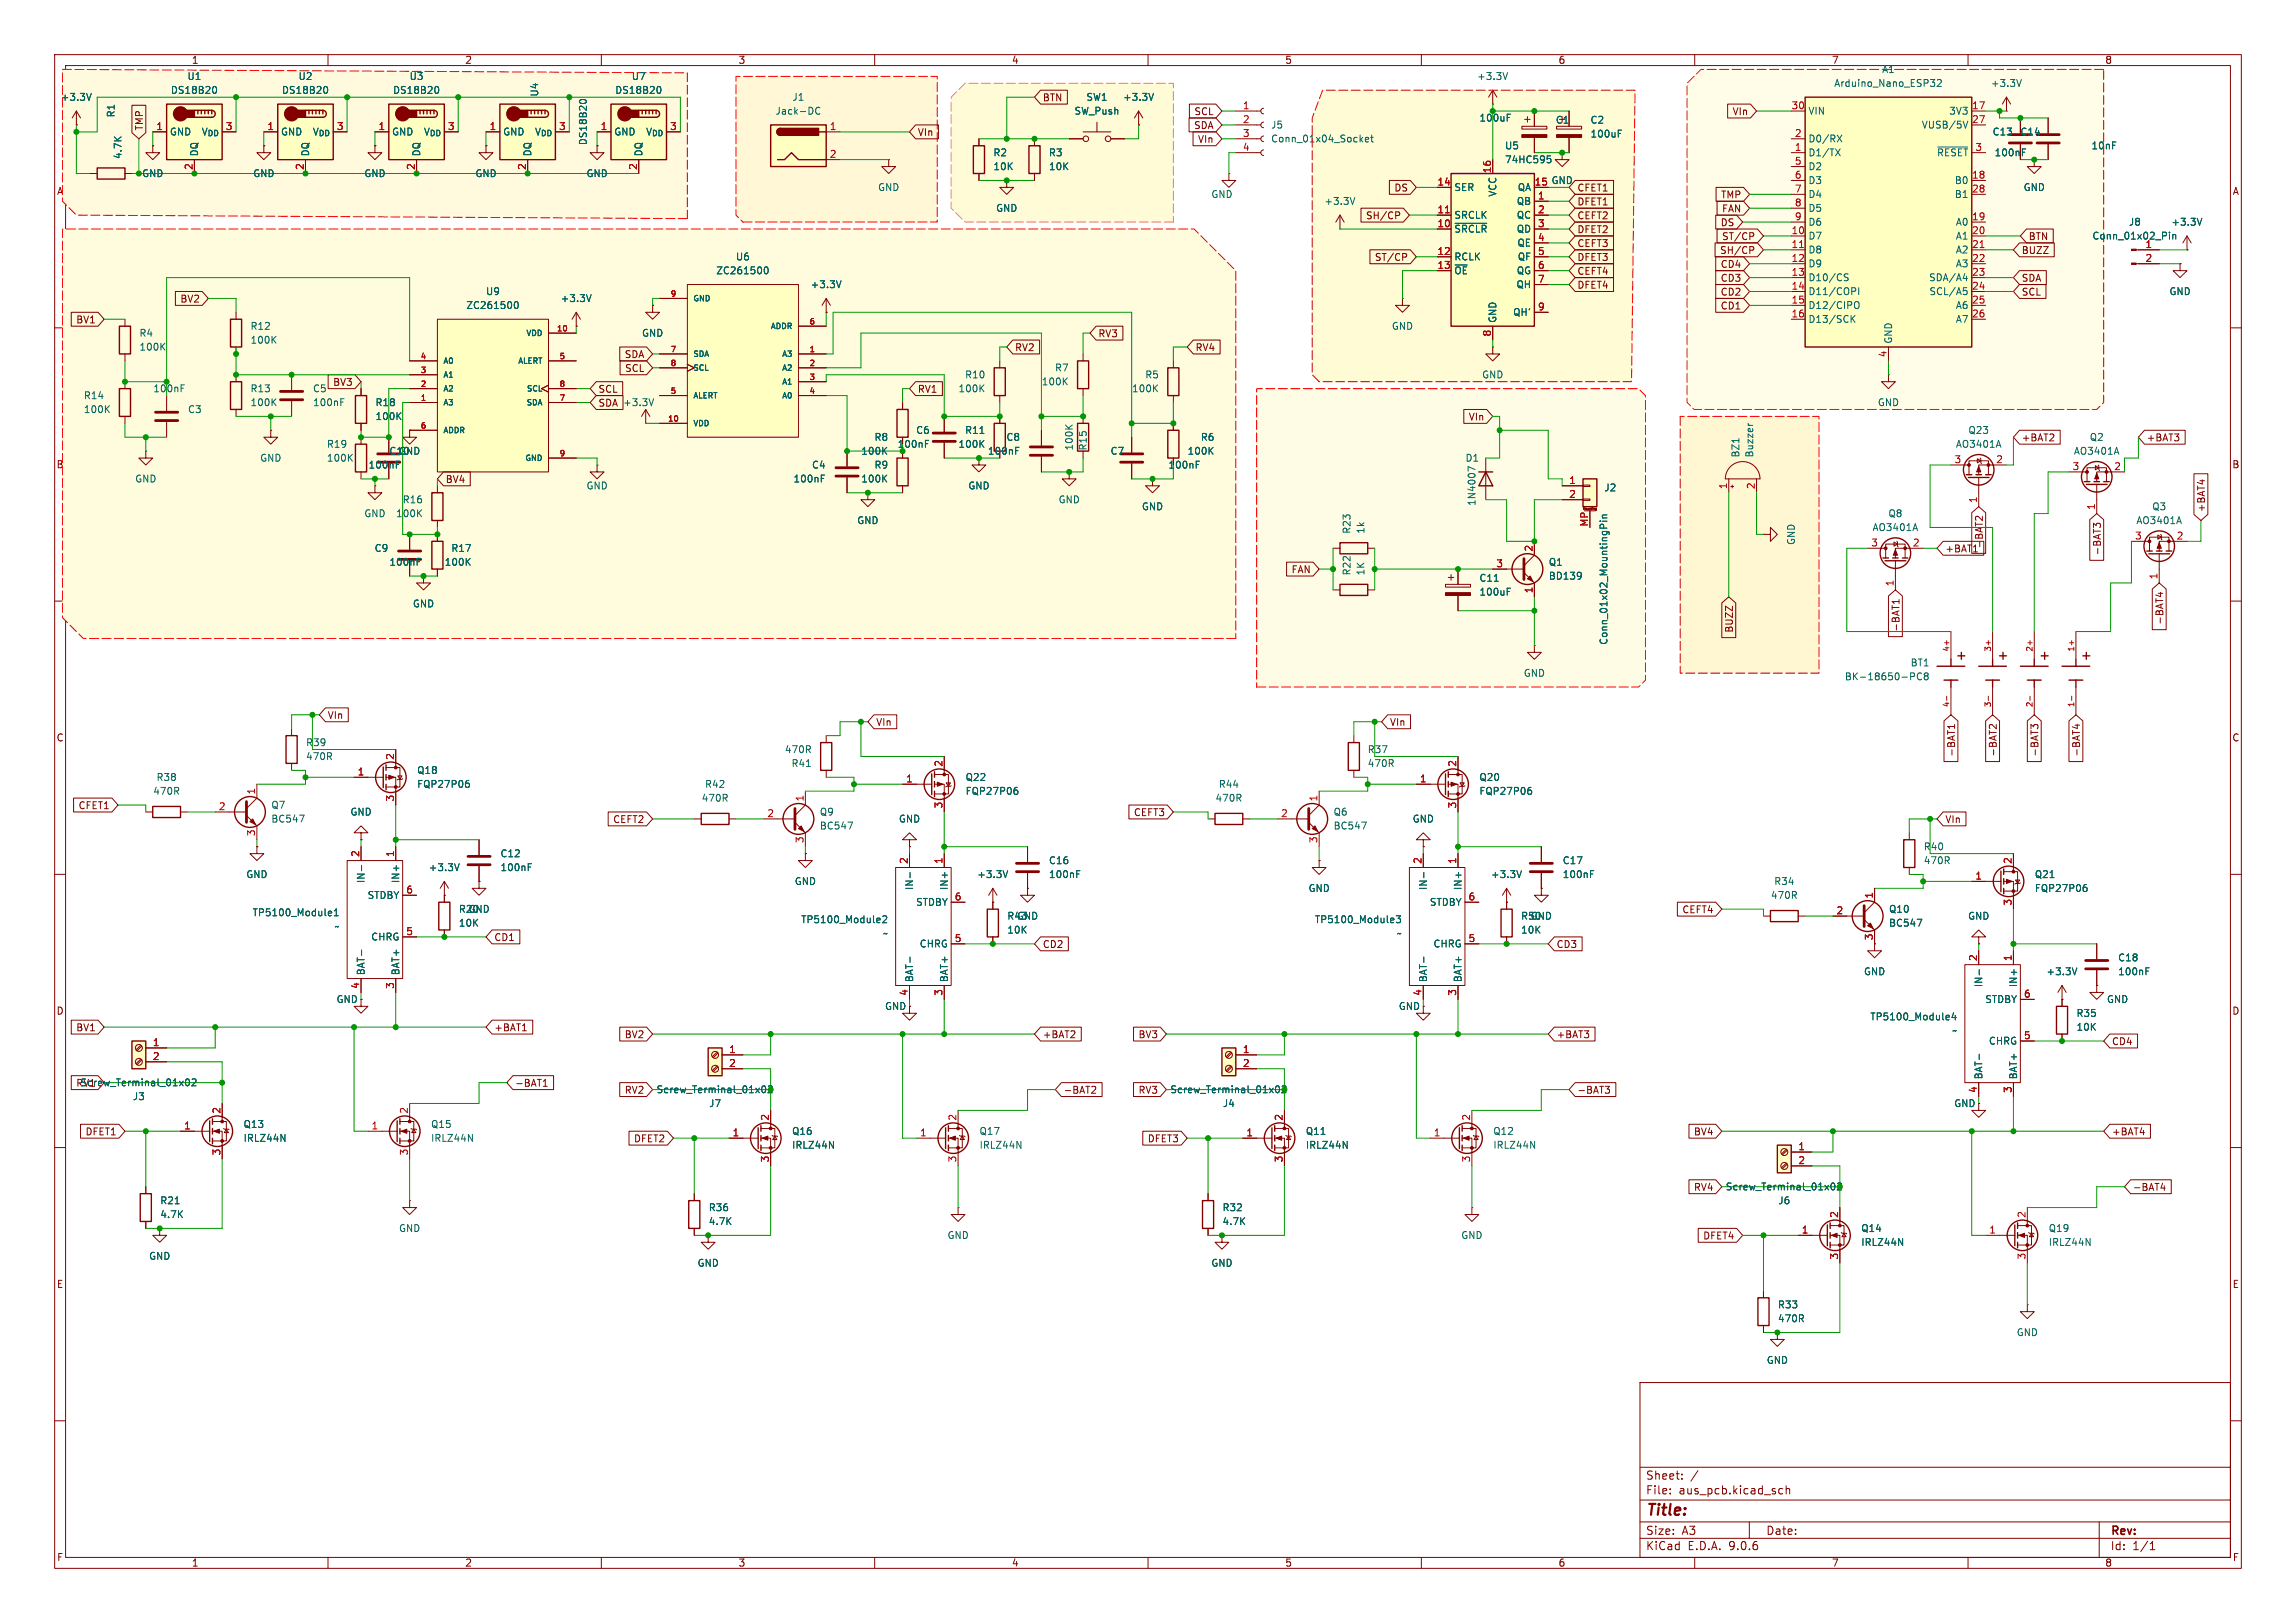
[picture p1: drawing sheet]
<svg xmlns="http://www.w3.org/2000/svg" width="420mm" height="297mm" viewBox="0 0 420 297" stroke-linecap="round" stroke-linejoin="round" font-family="sans-serif">
<defs><g id="words">
<text font-size="2.8" fill="#840000" x="301" y="277.9">Title:</text>
<g font-size="2.1" fill="#840000">
<text x="301" y="273.7">File:</text>
<text x="301" y="271">Sheet:</text>
<text x="307.1" y="273.7">aus_pcb.kicad_sch</text>
<text x="301" y="281.1">Size:</text>
<text x="307.6" y="281.1">A3</text>
<text x="323" y="281.1">Date:</text>
<text x="386" y="281.3">Rev:</text>
<text x="301" y="283.9">KiCad</text>
<text x="308.7" y="283.9">E.D.A.</text>
<text x="316.3" y="283.9">9.0.6</text>
<text x="386" y="283.9">Id:</text>
<text x="390.1" y="283.9">1/1</text>
</g>
<g font-size="1.8" fill="#840000">
<text x="35" y="11.9">1</text>
<text x="85" y="11.9">2</text>
<text x="135" y="11.9">3</text>
<text x="185" y="11.9">4</text>
<text x="235" y="11.9">5</text>
<text x="285" y="11.9">6</text>
<text x="335" y="11.9">7</text>
<text x="385" y="11.9">8</text>
<text x="26.4" y="24" transform="rotate(-90 26.4 24)">TMP</text>
<text x="190.7" y="18.7">BTN</text>
<text x="218.3" y="23.8">SDA</text>
<text x="218.4" y="21.3">SCL</text>
<text x="316.8" y="21.3">VIn</text>
<text x="167.8" y="25.1">VIn</text>
<text x="219" y="26.4">VIn</text>
<text x="10.3" y="35.9">A</text>
<text x="255" y="35.2">DS</text>
<text x="288.4" y="35.2">CFET1</text>
<text x="408.3" y="35.9">A</text>
<text x="249.8" y="40.3">SH/CP</text>
<text x="288.4" y="37.8">DFET1</text>
<text x="288.4" y="40.3">CEFT2</text>
<text x="314.7" y="41.6">DS</text>
<text x="314.7" y="36.5">TMP</text>
<text x="314.9" y="39.1">FAN</text>
<text x="251.4" y="47.9">ST/CP</text>
<text x="288.4" y="42.9">DFET2</text>
<text x="288.4" y="47.9">DFET3</text>
<text x="288.4" y="45.4">CEFT3</text>
<text x="314.5" y="46.7">SH/CP</text>
<text x="314.9" y="44.1">ST/CP</text>
<text x="369.7" y="46.7">BUZZ</text>
<text x="371" y="44.1">BTN</text>
<text x="288.4" y="50.5">CEFT4</text>
<text x="288.4" y="53">DFET4</text>
<text x="314.7" y="49.2">CD4</text>
<text x="314.7" y="51.8">CD3</text>
<text x="369.7" y="51.8">SDA</text>
<text x="13.8" y="59.4">BV1</text>
<text x="32.9" y="55.6">BV2</text>
<text x="314.7" y="56.8">CD1</text>
<text x="314.7" y="54.3">CD2</text>
<text x="369.7" y="54.3">SCL</text>
<text x="114.2" y="65.7">SDA</text>
<text x="185.6" y="64.5">RV2</text>
<text x="200.8" y="61.9">RV3</text>
<text x="218.6" y="64.5">RV4</text>
<text x="60.8" y="70.8">BV3</text>
<text x="114.2" y="68.3">SCL</text>
<text x="109.4" y="72.1">SCL</text>
<text x="109.4" y="74.6">SDA +3.3V</text>
<text x="167.8" y="72.1">RV1</text>
<text x="268.6" y="77.2">VIn</text>
<text x="369.7" y="81">+BAT2</text>
<text x="392.6" y="81">+BAT3</text>
<text x="10.3" y="85.9">B</text>
<text x="81.4" y="88.6">BV4</text>
<text x="408.2" y="85.9">B</text>
<text x="403.5" y="93.8" transform="rotate(-90 403.5 93.8)">+BAT4</text>
<text x="355.8" y="101.3">+BAT1</text>
<text x="362.9" y="100.5" transform="rotate(-90 362.9 100.5)">-BAT2</text>
<text x="384.5" y="101.7" transform="rotate(-90 384.5 101.7)">-BAT3</text>
<text x="236.2" y="105.1">FAN</text>
<text x="317.2" y="115.9" transform="rotate(-90 317.2 115.9)">BUZZ</text>
<text x="347.7" y="115.7" transform="rotate(-90 347.7 115.7)">-BAT1</text>
<text x="395.9" y="114.4" transform="rotate(-90 395.9 114.4)">-BAT4</text>
<text x="59.8" y="131.8">VIn</text>
<text x="10.3" y="135.9">C</text>
<text x="160.2" y="133">VIn</text>
<text x="254.2" y="133">VIn</text>
<text x="408.2" y="135.9">C</text>
<text x="357.8" y="138.6" transform="rotate(-90 357.8 138.6)">-BAT1</text>
<text x="365.4" y="138.6" transform="rotate(-90 365.4 138.6)">-BAT2</text>
<text x="373.1" y="138.6" transform="rotate(-90 373.1 138.6)">-BAT3</text>
<text x="380.7" y="138.6" transform="rotate(-90 380.7 138.6)">-BAT4</text>
<text x="14.3" y="148.3">CFET1</text>
<text x="207.3" y="149.5">CEFT3</text>
<text x="112.1" y="150.8">CEFT2</text>
<text x="355.8" y="150.8">VIn</text>
<text x="307.6" y="167.3">CEFT4</text>
<text x="90.3" y="172.4">CD1</text>
<text x="190.7" y="173.7">CD2</text>
<text x="284.6" y="173.7">CD3</text>
<text x="10.3" y="185.9">D</text>
<text x="408.2" y="185.9">D</text>
<text x="13.8" y="188.9">BV1</text>
<text x="90.3" y="188.9">+BAT1</text>
<text x="114.2" y="190.2">BV2</text>
<text x="190.7" y="190.2">+BAT2</text>
<text x="208.2" y="190.2">BV3</text>
<text x="284.6" y="190.2">+BAT3</text>
<text x="386.2" y="191.5">CD4</text>
<text x="94.1" y="199.1">-BAT1</text>
<text x="114.2" y="200.3">RV2</text>
<text x="194.5" y="200.3">-BAT2</text>
<text x="208.2" y="200.3">RV3</text>
<text x="288.4" y="200.3">-BAT3</text>
<text x="15.5" y="208">DFET1</text>
<text x="115.9" y="209.2">DFET2</text>
<text x="209.9" y="209.2">DFET3</text>
<text x="309.8" y="208">BV4</text>
<text x="386.2" y="208">+BAT4</text>
<text x="309.8" y="218.1">RV4</text>
<text x="390" y="218.1">-BAT4</text>
<text x="311.5" y="227">DFET4</text>
<text x="10.3" y="235.9">E</text>
<text x="408.3" y="235.9">E</text>
<text x="10.3" y="285.9">F</text>
<text x="35" y="286.9">1</text>
<text x="85" y="286.9">2</text>
<text x="135" y="286.9">3</text>
<text x="185" y="286.9">4</text>
<text x="235" y="286.9">5</text>
<text x="285" y="286.9">6</text>
<text x="335" y="286.9">7</text>
<text x="385" y="286.9">8</text>
<text x="408.3" y="285.9">F</text>
</g>
<g font-size="1.8" fill="#006464">
<text x="31.2" y="17.4">DS18B20</text>
<text x="34.2" y="14.8">U1</text>
<text x="51.5" y="17.4">DS18B20</text>
<text x="54.5" y="14.8">U2</text>
<text x="71.8" y="17.4">DS18B20</text>
<text x="74.8" y="14.8">U3</text>
<text x="98.7" y="17.8" transform="rotate(-90 98.7 17.8)">U4</text>
<text x="112.4" y="17.4">DS18B20</text>
<text x="115.5" y="14.8">U7</text>
<text x="270.1" y="14.8">+3.3V</text>
<text x="335.4" y="16.1">Arduino_Nano_ESP32</text>
<text x="344.2" y="13.6">A1</text>
<text x="364.1" y="16.1">+3.3V</text>
<text x="11" y="18.6">+3.3V</text>
<text x="21.2" y="21.6" transform="rotate(-90 21.2 21.6)">R1</text>
<text x="141.8" y="21.2">Jack-DC</text>
<text x="144.9" y="18.6">J1</text>
<text x="196.4" y="21.2">SW_Push</text>
<text x="198.6" y="18.6">SW1</text>
<text x="205.3" y="18.6">+3.3V</text>
<text x="232.4" y="23.7">J5</text>
<text x="270.5" y="22.5">100uF</text>
<text x="284.5" y="22.8">C1</text>
<text x="290.8" y="22.8">C2</text>
<text x="330.7" y="21.2">VIN</text>
<text x="351.4" y="23.7">VUSB/5V</text>
<text x="356.5" y="21.2">3V3</text>
<text x="22.5" y="29.2" transform="rotate(-90 22.5 29.2)">4.7K</text>
<text x="31" y="25">GND</text>
<text x="36.4" y="28.7" transform="rotate(-90 36.4 28.7)">DQ</text>
<text x="36.8" y="25">V_{DD}</text>
<text x="51.3" y="25">GND</text>
<text x="56.7" y="28.7" transform="rotate(-90 56.7 28.7)">DQ</text>
<text x="57.1" y="25">V_{DD}</text>
<text x="71.6" y="25">GND</text>
<text x="77.1" y="28.7" transform="rotate(-90 77.1 28.7)">DQ</text>
<text x="77.4" y="25">V_{DD}</text>
<text x="91.9" y="25">GND</text>
<text x="97.4" y="28.7" transform="rotate(-90 97.4 28.7)">DQ</text>
<text x="97.7" y="25">V_{DD}</text>
<text x="107.5" y="26.7" transform="rotate(-90 107.5 26.7)">DS18B20</text>
<text x="112.3" y="25">GND</text>
<text x="117.7" y="28.7" transform="rotate(-90 117.7 28.7)">DQ</text>
<text x="118" y="25">V_{DD}</text>
<text x="181.6" y="28.8">R2</text>
<text x="191.8" y="28.8">R3</text>
<text x="232.4" y="26.3">Conn_01x04_Socket</text>
<text x="275.2" y="27.5">U5</text>
<text x="290.8" y="25.4">100uF</text>
<text x="330.7" y="26.3">D0/RX</text>
<text x="330.7" y="28.8">D1/TX</text>
<text x="354.2" y="28.8">~{RESET}</text>
<text x="364.4" y="25">C13</text>
<text x="364.8" y="28.8">100nF</text>
<text x="369.5" y="25">C14</text>
<text x="382.5" y="27.5">10nF</text>
<text x="25.9" y="32.6">GND</text>
<text x="46.2" y="32.6">GND</text>
<text x="66.5" y="32.6">GND</text>
<text x="86.9" y="32.6">GND</text>
<text x="107.2" y="32.6">GND</text>
<text x="160.5" y="35.2">GND</text>
<text x="181.6" y="31.3">10K</text>
<text x="191.8" y="31.3">10K</text>
<text x="265.9" y="35.2">SER</text>
<text x="275.2" y="30.1">74HC595</text>
<text x="277.5" y="35.2">QA</text>
<text x="330.7" y="31.3">D2</text>
<text x="330.7" y="33.9">D3</text>
<text x="357.5" y="33.9">B0</text>
<text x="370.1" y="35.2">GND</text>
<text x="182.1" y="39">GND</text>
<text x="221.5" y="36.4">GND</text>
<text x="242.2" y="37.7">+3.3V</text>
<text x="265.9" y="40.2">SRCLK</text>
<text x="273.9" y="36.1" transform="rotate(-90 273.9 36.1)">VCC</text>
<text x="277.4" y="37.7">QB</text>
<text x="277.4" y="40.2">QC</text>
<text x="330.7" y="36.4">D4</text>
<text x="330.7" y="39">D5</text>
<text x="330.7" y="41.5">D6</text>
<text x="357.5" y="36.4">B1</text>
<text x="357.7" y="41.5">A0</text>
<text x="389.3" y="41.5">J8</text>
<text x="397.1" y="41.5">+3.3V</text>
<text x="134.5" y="47.9">U6</text>
<text x="265.9" y="42.8">~{SRCLR}</text>
<text x="265.9" y="47.9">RCLK</text>
<text x="277.4" y="42.8">QD</text>
<text x="277.5" y="45.3">QE</text>
<text x="277.5" y="47.9">QF</text>
<text x="330.7" y="44">D7</text>
<text x="330.7" y="46.6">D8</text>
<text x="357.7" y="44">A1</text>
<text x="357.7" y="46.6">A2</text>
<text x="382.7" y="44">Conn_01x02_Pin</text>
<text x="130.9" y="50.4">ZC261500</text>
<text x="148.2" y="52.9">+3.3V</text>
<text x="265.9" y="50.4">~{OE}</text>
<text x="277.3" y="52.9">QH</text>
<text x="277.4" y="50.4">QG</text>
<text x="330.7" y="49.1">D9</text>
<text x="330.7" y="51.7">D10/CS</text>
<text x="352.8" y="51.7">SDA/A4</text>
<text x="357.7" y="49.1">A3</text>
<text x="85.2" y="56.7">ZC261500</text>
<text x="88.8" y="54.2">U9</text>
<text x="102.5" y="55.5">+3.3V</text>
<text x="273.9" y="59.2" transform="rotate(-90 273.9 59.2)">GND</text>
<text x="276.7" y="58">QH'</text>
<text x="330.7" y="54.2">D11/COPI</text>
<text x="330.7" y="56.7">D12/CIPO</text>
<text x="330.7" y="59.3">D13/SCK</text>
<text x="352.8" y="54.2">SCL/A5</text>
<text x="357.7" y="56.7">A6</text>
<text x="357.7" y="59.3">A7</text>
<text x="396.7" y="54.2">GND</text>
<text x="25.4" y="61.8">R4</text>
<text x="25.4" y="64.4">100K</text>
<text x="45.7" y="63.1">100K</text>
<text x="45.7" y="60.6">R12</text>
<text x="117.3" y="61.8">GND</text>
<text x="254.5" y="60.6">GND</text>
<text x="346.3" y="63" transform="rotate(-90 346.3 63)">GND</text>
<text x="27.9" y="72">100nF</text>
<text x="45.7" y="72">R13</text>
<text x="57.2" y="72">C5</text>
<text x="175.2" y="72">100K</text>
<text x="176.4" y="69.4">R10</text>
<text x="190.5" y="70.7">100K</text>
<text x="192.9" y="68.2">R7</text>
<text x="207" y="72">100K</text>
<text x="209.4" y="69.4">R5</text>
<text x="271" y="69.4">GND</text>
<text x="15.2" y="75.8">100K</text>
<text x="15.2" y="73.3">R14</text>
<text x="34.3" y="75.8">C3</text>
<text x="45.7" y="74.5">100K</text>
<text x="57.2" y="74.5">100nF</text>
<text x="68.6" y="77.1">100K</text>
<text x="68.6" y="74.5">R18</text>
<text x="343.4" y="74.5">GND</text>
<text x="59.7" y="82.1">R19</text>
<text x="71.1" y="83.4">C10</text>
<text x="72.9" y="83.4">GND</text>
<text x="157.4" y="83.4">100K</text>
<text x="159.9" y="80.9">R8</text>
<text x="164.1" y="82.1">100nF</text>
<text x="167.5" y="79.6">C6</text>
<text x="175.2" y="82.1">100K</text>
<text x="176.4" y="79.6">R11</text>
<text x="180.6" y="83.4">100nF</text>
<text x="184" y="80.9">C8</text>
<text x="196.4" y="82.5" transform="rotate(-90 196.4 82.5)">100K</text>
<text x="199" y="82.5" transform="rotate(-90 199 82.5)">R15</text>
<text x="203" y="83.4">C7</text>
<text x="217.1" y="83.4">100K</text>
<text x="219.6" y="80.9">R6</text>
<text x="318.4" y="83.8" transform="rotate(-90 318.4 83.8)">BZ1</text>
<text x="320.9" y="83.8" transform="rotate(-90 320.9 83.8)">Buzzer</text>
<text x="357.7" y="82.1">AO3401A</text>
<text x="360" y="79.6">Q23</text>
<text x="379.3" y="83.4">AO3401A</text>
<text x="382.2" y="80.9">Q2</text>
<text x="24.6" y="88.5">GND</text>
<text x="47.5" y="84.7">GND</text>
<text x="59.7" y="84.7">100K</text>
<text x="67.3" y="86">100nF</text>
<text x="107.2" y="89.8">GND</text>
<text x="145.1" y="88.5">100nF</text>
<text x="148.4" y="86">C4</text>
<text x="157.4" y="88.5">100K</text>
<text x="159.9" y="86">R9</text>
<text x="177" y="89.8">GND</text>
<text x="213.6" y="86">100nF</text>
<text x="268" y="84.7">D1</text>
<text x="66.5" y="94.8">GND</text>
<text x="72.4" y="94.8">100K</text>
<text x="73.6" y="92.3">R16</text>
<text x="193.5" y="92.3">GND</text>
<text x="208.8" y="93.6">GND</text>
<text x="270.1" y="92.7" transform="rotate(-90 270.1 92.7)">1N4007</text>
<text x="293.4" y="90.1">J2</text>
<text x="345.3" y="94.8">Q8</text>
<text x="393.6" y="93.6">Q3</text>
<text x="68.4" y="101.2">C9</text>
<text x="82.5" y="101.2">R17</text>
<text x="156.7" y="96.1">GND</text>
<text x="247.2" y="97.8" transform="rotate(-90 247.2 97.8)">R23</text>
<text x="249.8" y="97.8" transform="rotate(-90 249.8 97.8)">1k</text>
<text x="328.5" y="99.8" transform="rotate(-90 328.5 99.8)">GND</text>
<text x="342.4" y="97.4">AO3401A</text>
<text x="390.7" y="96.1">AO3401A</text>
<text x="71.1" y="103.7">100nF</text>
<text x="81.2" y="103.7">100K</text>
<text x="247.2" y="105.4" transform="rotate(-90 247.2 105.4)">R22</text>
<text x="249.8" y="105.4" transform="rotate(-90 249.8 105.4)">1K</text>
<text x="270.5" y="106.7">C11</text>
<text x="283.2" y="106.3">BD139</text>
<text x="283.2" y="103.7">Q1</text>
<text x="75.4" y="111.4">GND</text>
<text x="270.5" y="109.2">100uF</text>
<text x="294.2" y="118.1" transform="rotate(-90 294.2 118.1)">Conn_01x02_MountingPin</text>
<text x="278.6" y="124.1">GND</text>
<text x="337.4" y="124.7">BK-18650-PC8</text>
<text x="349.4" y="122.1">BT1</text>
<text x="55.9" y="136.8">R39</text>
<text x="28.5" y="143.1">R38</text>
<text x="55.9" y="139.3">470R</text>
<text x="76.2" y="141.8">Q18</text>
<text x="143.5" y="138">470R</text>
<text x="144.7" y="140.6">R41</text>
<text x="176.5" y="143.1">Q22</text>
<text x="250.1" y="140.6">470R</text>
<text x="250.1" y="138">R37</text>
<text x="270.5" y="143.1">Q20</text>
<text x="27.9" y="145.6">470R</text>
<text x="49.5" y="148.2">Q7</text>
<text x="64" y="149.5">GND</text>
<text x="76.2" y="144.4">FQP27P06</text>
<text x="128.3" y="146.9">470R</text>
<text x="128.9" y="144.4">R42</text>
<text x="149.9" y="149.5">Q9</text>
<text x="176.5" y="145.6">FQP27P06</text>
<text x="222.2" y="146.9">470R</text>
<text x="222.8" y="144.4">R44</text>
<text x="243.8" y="149.5">Q6</text>
<text x="270.5" y="145.6">FQP27P06</text>
<text x="49.5" y="150.7">BC547</text>
<text x="149.9" y="152">BC547</text>
<text x="164.3" y="150.7">GND</text>
<text x="243.8" y="152">BC547</text>
<text x="258.3" y="150.7">GND</text>
<text x="351.8" y="155.8">R40</text>
<text x="45" y="160.9">GND</text>
<text x="66.9" y="161.7" transform="rotate(-90 66.9 161.7)">IN-</text>
<text x="73.3" y="161.7" transform="rotate(-90 73.3 161.7)">IN+</text>
<text x="78.3" y="159.6">+3.3V</text>
<text x="91.4" y="159.6">100nF</text>
<text x="91.4" y="157.1">C12</text>
<text x="178.7" y="160.9">+3.3V</text>
<text x="191.8" y="160.9">100nF</text>
<text x="191.8" y="158.3">C16</text>
<text x="272.6" y="160.9">+3.3V</text>
<text x="285.8" y="160.9">100nF</text>
<text x="285.8" y="158.3">C17</text>
<text x="351.8" y="158.3">470R</text>
<text x="372.1" y="160.9">Q21</text>
<text x="46.1" y="167.9">TP5100_Module1</text>
<text x="67.1" y="164.7">STDBY</text>
<text x="83.8" y="167.2">R20</text>
<text x="85.6" y="167.2">GND</text>
<text x="145.3" y="162.2">GND</text>
<text x="167.2" y="163" transform="rotate(-90 167.2 163)">IN-</text>
<text x="167.5" y="166">STDBY</text>
<text x="173.6" y="163" transform="rotate(-90 173.6 163)">IN+</text>
<text x="239.3" y="163.4">GND</text>
<text x="261.2" y="163" transform="rotate(-90 261.2 163)">IN-</text>
<text x="261.5" y="166">STDBY</text>
<text x="267.6" y="163" transform="rotate(-90 267.6 163)">IN+</text>
<text x="323.8" y="164.7">470R</text>
<text x="324.4" y="162.2">R34</text>
<text x="345.4" y="167.2">Q10</text>
<text x="372.1" y="163.4">FQP27P06</text>
<text x="61.1" y="170.4">~</text>
<text x="67.8" y="172.3">CHRG</text>
<text x="83.8" y="169.8">10K</text>
<text x="146.4" y="169.1">TP5100_Module2</text>
<text x="161.4" y="171.7">~</text>
<text x="168.1" y="173.6">CHRG</text>
<text x="184.2" y="168.5">R43</text>
<text x="184.2" y="171">10K</text>
<text x="185.9" y="168.5">GND</text>
<text x="240.4" y="169.1">TP5100_Module3</text>
<text x="255.4" y="171.7">~</text>
<text x="262.1" y="173.6">CHRG</text>
<text x="278.1" y="168.5">R50</text>
<text x="278.1" y="171">10K</text>
<text x="279.9" y="168.5">GND</text>
<text x="345.4" y="169.8">BC547</text>
<text x="359.9" y="168.5">GND</text>
<text x="66.9" y="178.6" transform="rotate(-90 66.9 178.6)">BAT-</text>
<text x="73.3" y="178.6" transform="rotate(-90 73.3 178.6)">BAT+</text>
<text x="167.2" y="179.8" transform="rotate(-90 167.2 179.8)">BAT-</text>
<text x="173.6" y="179.8" transform="rotate(-90 173.6 179.8)">BAT+</text>
<text x="261.2" y="179.8" transform="rotate(-90 261.2 179.8)">BAT-</text>
<text x="267.6" y="179.8" transform="rotate(-90 267.6 179.8)">BAT+</text>
<text x="340.9" y="178.7">GND</text>
<text x="374.2" y="178.7">+3.3V</text>
<text x="387.4" y="178.7">100nF</text>
<text x="387.4" y="176.1">C18</text>
<text x="61.5" y="183.7">GND</text>
<text x="161.8" y="185">GND</text>
<text x="255.8" y="185">GND</text>
<text x="362.8" y="180.7" transform="rotate(-90 362.8 180.7)">IN-</text>
<text x="363.1" y="183.7">STDBY</text>
<text x="369.2" y="180.7" transform="rotate(-90 369.2 180.7)">IN+</text>
<text x="385.3" y="183.7">GND</text>
<text x="342" y="186.9">TP5100_Module4</text>
<text x="357" y="189.5">~</text>
<text x="363.7" y="191.4">CHRG</text>
<text x="379.7" y="186.3">R35</text>
<text x="379.7" y="188.8">10K</text>
<text x="362.8" y="197.6" transform="rotate(-90 362.8 197.6)">BAT-</text>
<text x="369.2" y="197.6" transform="rotate(-90 369.2 197.6)">BAT+</text>
<text x="13.8" y="199.1">RV1</text>
<text x="14.6" y="199">Screw_Terminal_01x02</text>
<text x="24.2" y="201.5">J3</text>
<text x="120" y="200.3">Screw_Terminal_01x02</text>
<text x="129.6" y="202.8">J7</text>
<text x="214" y="200.3">Screw_Terminal_01x02</text>
<text x="223.6" y="202.8">J4</text>
<text x="357.4" y="202.8">GND</text>
<text x="44.5" y="206.6">Q13</text>
<text x="44.5" y="209.1">IRLZ44N</text>
<text x="78.7" y="206.6">Q15</text>
<text x="78.7" y="209.1">IRLZ44N</text>
<text x="144.8" y="207.9">Q16</text>
<text x="179.1" y="207.9">Q17</text>
<text x="238.8" y="207.9">Q11</text>
<text x="273.1" y="207.9">Q12</text>
<text x="144.8" y="210.4">IRLZ44N</text>
<text x="179.1" y="210.4">IRLZ44N</text>
<text x="238.8" y="210.4">IRLZ44N</text>
<text x="273.1" y="210.4">IRLZ44N</text>
<text x="29.2" y="220.6">R21</text>
<text x="129.5" y="221.8">R36</text>
<text x="223.5" y="221.8">R32</text>
<text x="315.6" y="218">Screw_Terminal_01x02</text>
<text x="325.2" y="220.6">J6</text>
<text x="29.2" y="223.1">4.7K</text>
<text x="72.9" y="225.7">GND</text>
<text x="129.5" y="224.4">4.7K</text>
<text x="173.2" y="226.9">GND</text>
<text x="223.5" y="224.4">4.7K</text>
<text x="267.2" y="226.9">GND</text>
<text x="340.4" y="225.7">Q14</text>
<text x="374.7" y="225.7">Q19</text>
<text x="27.2" y="230.7">GND</text>
<text x="127.5" y="232">GND</text>
<text x="221.5" y="232">GND</text>
<text x="340.4" y="228.2">IRLZ44N</text>
<text x="374.7" y="228.2">IRLZ44N</text>
<text x="325.1" y="239.6">R33</text>
<text x="325.1" y="242.2">470R</text>
<text x="368.8" y="244.7">GND</text>
<text x="323.1" y="249.8">GND</text>
</g>
<g font-size="1.8" fill="#a90000">
<text x="28.5" y="23.9">1</text>
<text x="41.2" y="23.9">3</text>
<text x="48.8" y="23.9">1</text>
<text x="61.5" y="23.9">3</text>
<text x="69.1" y="23.9">1</text>
<text x="81.8" y="23.9">3</text>
<text x="89.5" y="23.9">1</text>
<text x="102.2" y="23.9">3</text>
<text x="109.8" y="23.9">1</text>
<text x="122.5" y="23.9">3</text>
<text x="151.7" y="23.9">1</text>
<text x="227.3" y="20.1">1</text>
<text x="227.3" y="22.6">2</text>
<text x="327.6" y="20.1">30</text>
<text x="360.6" y="20.1">17</text>
<text x="360.6" y="22.6">27</text>
<text x="151.7" y="29">2</text>
<text x="227.3" y="25.1">3</text>
<text x="227.3" y="27.7">4</text>
<text x="328.2" y="25.1">2</text>
<text x="328.2" y="27.7">1</text>
<text x="361.2" y="27.7">3</text>
<text x="35.3" y="31.2" transform="rotate(-90 35.3 31.2)">2</text>
<text x="55.6" y="31.2" transform="rotate(-90 55.6 31.2)">2</text>
<text x="75.9" y="31.2" transform="rotate(-90 75.9 31.2)">2</text>
<text x="96.3" y="31.2" transform="rotate(-90 96.3 31.2)">2</text>
<text x="116.6" y="31.2" transform="rotate(-90 116.6 31.2)">2</text>
<text x="262.8" y="34">14</text>
<text x="272.8" y="31.8" transform="rotate(-90 272.8 31.8)">16</text>
<text x="280.6" y="34">15 GND</text>
<text x="328.2" y="30.2">5</text>
<text x="328.2" y="32.8">6</text>
<text x="328.2" y="35.3">7</text>
<text x="360.6" y="32.8">18</text>
<text x="360.6" y="35.3">28</text>
<text x="262.8" y="39.1">11</text>
<text x="262.8" y="41.7">10</text>
<text x="281.2" y="36.6">1</text>
<text x="281.2" y="39.1">2</text>
<text x="281.2" y="41.7">3</text>
<text x="328.2" y="37.8">8</text>
<text x="328.2" y="40.4">9</text>
<text x="360.6" y="40.4">19</text>
<text x="262.8" y="46.7">12</text>
<text x="281.2" y="44.2">4</text>
<text x="281.2" y="46.7">5</text>
<text x="327.6" y="42.9">10</text>
<text x="327.6" y="45.5">11</text>
<text x="360.6" y="42.9">20</text>
<text x="360.6" y="45.5">21</text>
<text x="392.4" y="45.5">1</text>
<text x="262.8" y="49.3">13</text>
<text x="281.2" y="49.3">6</text>
<text x="281.2" y="51.8">7</text>
<text x="327.6" y="48">12</text>
<text x="327.6" y="50.5">13</text>
<text x="327.6" y="53.1">14</text>
<text x="360.6" y="48">22</text>
<text x="360.6" y="50.5">23</text>
<text x="360.6" y="53.1">24</text>
<text x="392.4" y="48">2</text>
<text x="281.2" y="56.9">9</text>
<text x="327.6" y="55.6">15</text>
<text x="327.6" y="58.2">16</text>
<text x="360.6" y="55.6">25</text>
<text x="360.6" y="58.2">26</text>
<text x="272.8" y="61.7" transform="rotate(-90 272.8 61.7)">8</text>
<text x="345.2" y="65.5" transform="rotate(-90 345.2 65.5)">4</text>
<text x="286.9" y="88.6">1</text>
<text x="316" y="89.6" transform="rotate(-90 316 89.6)">1</text>
<text x="321.1" y="89.6" transform="rotate(-90 321.1 89.6)">2</text>
<text x="357.4" y="84.8">3</text>
<text x="365.1" y="84.8">2</text>
<text x="379" y="86.1">3</text>
<text x="386.6" y="86.1">2</text>
<text x="286.9" y="91.2">2</text>
<text x="361.7" y="92.1" transform="rotate(-90 361.7 92.1)">1</text>
<text x="383.3" y="93.4" transform="rotate(-90 383.3 93.4)">1</text>
<text x="280.4" y="101" transform="rotate(-90 280.4 101)">2</text>
<text x="290.6" y="96.5" transform="rotate(-90 290.6 96.5)">MP</text>
<text x="342.2" y="100.1">3</text>
<text x="349.8" y="100.1">2</text>
<text x="390.5" y="98.8">3</text>
<text x="398.1" y="98.8">2</text>
<text x="273.6" y="103.9">3</text>
<text x="346.5" y="107.4" transform="rotate(-90 346.5 107.4)">1</text>
<text x="394.7" y="106.1" transform="rotate(-90 394.7 106.1)">1</text>
<text x="280.4" y="108.7" transform="rotate(-90 280.4 108.7)">1</text>
<text x="65.3" y="142">1</text>
<text x="72.1" y="139.1" transform="rotate(-90 72.1 139.1)">2</text>
<text x="165.7" y="143.3">1</text>
<text x="172.5" y="140.4" transform="rotate(-90 172.5 140.4)">2</text>
<text x="259.6" y="143.3">1</text>
<text x="266.4" y="140.4" transform="rotate(-90 266.4 140.4)">2</text>
<text x="39.9" y="148.3">2</text>
<text x="46.7" y="145.5" transform="rotate(-90 46.7 145.5)">1</text>
<text x="72.1" y="146.8" transform="rotate(-90 72.1 146.8)">3</text>
<text x="140.3" y="149.6">2</text>
<text x="147.1" y="146.8" transform="rotate(-90 147.1 146.8)">1</text>
<text x="172.5" y="148" transform="rotate(-90 172.5 148)">3</text>
<text x="234.2" y="149.6">2</text>
<text x="241" y="146.8" transform="rotate(-90 241 146.8)">1</text>
<text x="266.4" y="148" transform="rotate(-90 266.4 148)">3</text>
<text x="46.7" y="153.1" transform="rotate(-90 46.7 153.1)">3</text>
<text x="147.1" y="154.4" transform="rotate(-90 147.1 154.4)">3</text>
<text x="241" y="154.4" transform="rotate(-90 241 154.4)">3</text>
<text x="65.8" y="156.9" transform="rotate(-90 65.8 156.9)">2</text>
<text x="72.1" y="156.9" transform="rotate(-90 72.1 156.9)">1</text>
<text x="166.1" y="158.2" transform="rotate(-90 166.1 158.2)">2</text>
<text x="172.5" y="158.2" transform="rotate(-90 172.5 158.2)">1</text>
<text x="260.1" y="158.2" transform="rotate(-90 260.1 158.2)">2</text>
<text x="266.4" y="158.2" transform="rotate(-90 266.4 158.2)">1</text>
<text x="361.2" y="161">1</text>
<text x="368" y="158.2" transform="rotate(-90 368 158.2)">2</text>
<text x="74.2" y="163.6">6</text>
<text x="174.6" y="164.8">6</text>
<text x="268.5" y="164.8">6</text>
<text x="335.8" y="167.4">2</text>
<text x="342.6" y="164.5" transform="rotate(-90 342.6 164.5)">1</text>
<text x="368" y="165.8" transform="rotate(-90 368 165.8)">3</text>
<text x="74.2" y="171.2">5</text>
<text x="174.6" y="172.5">5</text>
<text x="268.5" y="172.5">5</text>
<text x="342.6" y="172.2" transform="rotate(-90 342.6 172.2)">3</text>
<text x="361.7" y="176" transform="rotate(-90 361.7 176)">2</text>
<text x="368" y="176" transform="rotate(-90 368 176)">1</text>
<text x="65.8" y="181" transform="rotate(-90 65.8 181)">4</text>
<text x="72.1" y="181" transform="rotate(-90 72.1 181)">3</text>
<text x="166.1" y="182.3" transform="rotate(-90 166.1 182.3)">4</text>
<text x="172.5" y="182.3" transform="rotate(-90 172.5 182.3)">3</text>
<text x="260.1" y="182.3" transform="rotate(-90 260.1 182.3)">4</text>
<text x="266.4" y="182.3" transform="rotate(-90 266.4 182.3)">3</text>
<text x="370.1" y="182.6">6</text>
<text x="27.9" y="191.5">1</text>
<text x="370.1" y="190.2">5</text>
<text x="27.9" y="194.1">2</text>
<text x="133.3" y="192.8">1</text>
<text x="133.3" y="195.3">2</text>
<text x="227.3" y="192.8">1</text>
<text x="227.3" y="195.3">2</text>
<text x="40.4" y="203.9" transform="rotate(-90 40.4 203.9)">2</text>
<text x="74.7" y="203.9" transform="rotate(-90 74.7 203.9)">2</text>
<text x="361.7" y="200.1" transform="rotate(-90 361.7 200.1)">4</text>
<text x="368" y="200.1" transform="rotate(-90 368 200.1)">3</text>
<text x="33.6" y="206.8">1</text>
<text x="67.9" y="206.8">1</text>
<text x="133.9" y="208">1</text>
<text x="140.7" y="205.2" transform="rotate(-90 140.7 205.2)">2</text>
<text x="168.2" y="208">1</text>
<text x="175" y="205.2" transform="rotate(-90 175 205.2)">2</text>
<text x="227.9" y="208">1</text>
<text x="234.7" y="205.2" transform="rotate(-90 234.7 205.2)">2</text>
<text x="262.2" y="208">1</text>
<text x="269" y="205.2" transform="rotate(-90 269 205.2)">2</text>
<text x="40.4" y="211.5" transform="rotate(-90 40.4 211.5)">3</text>
<text x="74.7" y="211.5" transform="rotate(-90 74.7 211.5)">3</text>
<text x="140.7" y="212.8" transform="rotate(-90 140.7 212.8)">3</text>
<text x="175" y="212.8" transform="rotate(-90 175 212.8)">3</text>
<text x="234.7" y="212.8" transform="rotate(-90 234.7 212.8)">3</text>
<text x="269" y="212.8" transform="rotate(-90 269 212.8)">3</text>
<text x="328.9" y="210.6">1</text>
<text x="328.9" y="213.1">2</text>
<text x="329.5" y="225.8">1</text>
<text x="336.3" y="223" transform="rotate(-90 336.3 223)">2</text>
<text x="363.8" y="225.8">1</text>
<text x="370.6" y="223" transform="rotate(-90 370.6 223)">2</text>
<text x="336.3" y="230.6" transform="rotate(-90 336.3 230.6)">3</text>
<text x="370.6" y="230.6" transform="rotate(-90 370.6 230.6)">3</text>
</g>
<g font-size="1.4" fill="#a90000">
<text x="122.6" y="54.4">9</text>
<text x="148" y="59.4">6</text>
<text x="76.9" y="65.8">4</text>
<text x="101.8" y="60.7">10</text>
<text x="102.3" y="65.8">5</text>
<text x="122.6" y="64.5">7</text>
<text x="148" y="64.5">1</text>
<text x="76.9" y="68.3">3</text>
<text x="76.9" y="70.9">2</text>
<text x="102.3" y="70.9">8</text>
<text x="122.6" y="67.1">8</text>
<text x="148" y="69.6">3</text>
<text x="148" y="67.1">2</text>
<text x="76.9" y="73.4">1</text>
<text x="102.3" y="73.4">7</text>
<text x="122.1" y="77.2">10</text>
<text x="122.6" y="72.1">5</text>
<text x="148" y="72.1">4</text>
<text x="76.9" y="78.5">6</text>
<text x="102.3" y="83.6">9</text>
<text x="356.6" y="119.3" transform="rotate(-90 356.6 119.3)">4+</text>
<text x="364.2" y="119.3" transform="rotate(-90 364.2 119.3)">3+</text>
<text x="371.9" y="119.3" transform="rotate(-90 371.9 119.3)">2+</text>
<text x="379.5" y="119.3" transform="rotate(-90 379.5 119.3)">1+</text>
<text x="356.6" y="129.5" transform="rotate(-90 356.6 129.5)">4-</text>
<text x="364.2" y="129.5" transform="rotate(-90 364.2 129.5)">3-</text>
<text x="371.9" y="129.5" transform="rotate(-90 371.9 129.5)">2-</text>
<text x="379.5" y="129.5" transform="rotate(-90 379.5 129.5)">1-</text>
</g>
<g font-size="1.4" fill="#006464">
<text x="126.7" y="55.3">GND</text>
<text x="96.2" y="61.7">VDD</text>
<text x="126.7" y="65.5">SDA</text>
<text x="140.9" y="60.4">ADDR</text>
<text x="142.9" y="65.5">A3</text>
<text x="81" y="66.8">A0</text>
<text x="81" y="69.3">A1</text>
<text x="81" y="71.9">A2</text>
<text x="94.7" y="66.8">ALERT</text>
<text x="96.3" y="71.9">SCL</text>
<text x="126.7" y="68">SCL</text>
<text x="142.9" y="70.6">A1</text>
<text x="142.9" y="68">A2</text>
<text x="81" y="74.4">A3</text>
<text x="96.2" y="74.4">SDA</text>
<text x="126.7" y="73.1">ALERT</text>
<text x="142.9" y="73.1">A0</text>
<text x="81" y="79.5">ADDR</text>
<text x="126.7" y="78.2">VDD</text>
<text x="96" y="84.6">GND</text>
</g>
<text font-size=".5" fill="#840000" x="289.4" y="93.5">Mounting</text>
</g></defs>
<g fill="none" stroke="#840000" stroke-width=".18">
<path d="M10 10h400v277h-400zM12 12h396v273h-396zM60 10v2M110 10v2M160 10v2M210 10v2M260 10v2M310 10v2M360 10v2M10 60h2M408 60h2M10 110h2"/>
<path d="M408 110h2M10 160h2M408 160h2M10 210h2M408 210h2M300 253h108v32h-108zM10 260h2M300 278.5h108M300 274.5h108M300 268.5h108M305.5 273.2v.2M305.5 272.5v.1"/>
<path d="M307.7 270.5v.2M307.7 269.8v.1M310.6 269.1l-1.3 1.9M320 278.5v3M325.4 273.1l.3 .3 .4-.1M326.1 272.5l-.4-.1-.3 .3M326.7 272.5l.2-.1 .4 .1 .1 .9M326.7 271.9v1.5M384 278.5v6.5M408 260h2M60 285v2M110 285v2"/>
<path d="M160 285v2M210 285v2M260 285v2M300 281.5h108M310 285v2M360 285v2M393.3 283.6h.9M393.3 282.5l.4-.4v1.5"/>
</g>
<path d="M11.4 41.9h207l7.7 7.6v67.3h-210.9l-3.8-3.8z" fill="#fffbdd"/>
<path d="M11.4 12.7l114.3 .6v26.7l-111.7-.6-2.6-2.6z" fill="#fffadd"/>
<path d="M134.6 14h36.8v26.6h-35.5l-1.3-1.2z" fill="#fff7d5"/>
<path d="M308.6 15.2l2.5-2.5h73.7v61l-1.3 1.2h-73.6l-1.3-1.2z" fill="#fffce8"/>
<path d="M241.9 16.5h57.2l-.7 53.4h-57.1l-1.3-1.3v-47z" fill="#fffbd4"/>
<path d="M176.5 15.2h38.1v25.4h-38.1l-2.5-2.5v-20.3z" fill="#fffbd7"/>
<path d="M229.9 71.1h69.8l1.3 1.3v52.1l-1.3 1.2h-69.8z" fill="#fffce5"/>
<path d="M307.3 76.2h25.4v47h-25.4z" fill="#fff7d2"/>
<g fill="none" stroke="#840000" stroke-width=".18">
<path d="M27.9 26.7v1.2h1.3l-1.3 1.3-1.2-1.3h1.2M27.9 26.7h.1M48.3 26.7v1.2h1.2l-1.2 1.3-1.3-1.3h1.3M48.3 26.7h.1M68.6 26.7v1.2h1.2l-1.2 1.3-1.3-1.3h1.3M68.6 26.7h.1M88.9 26.7v1.2h1.3l-1.3 1.3-1.3-1.3h1.3M88.9 26.7h.1M245.1 39.4l-.8 1.2M245.1 39.4l.8 1.2M245.1 39.4v2.5M22.9 58.4v1.3"/>
<path d="M43.2 57.2v1.2M119.4 55.9v1.3h-1.3l1.3 1.2 1.2-1.2h-1.2M119.4 55.9h.1M245.1 41.9h.1M22.9 64.8v1.2M30.5 72.4v2.8M30.5 77.2v2.8M43.2 63.5v1.3M43.2 68.6v1.3M43.2 74.9v1.3M49.5 78.7v1.3h1.3l-1.3 1.3-1.2-1.3h1.2M49.5 78.7h.1"/>
<path d="M53.3 68.6v2.8M53.3 73.4v2.8M66 71.1v1.3M66 77.5v1.2M74.9 78.7v1.3h1.3l-1.3 1.3-1.2-1.3h1.2M74.9 78.7h.1M118.1 77.5h.1M118.1 74.9l.8 1.3M118.1 74.9l-.8 1.3M118.1 74.9v2.6M26.7 82.6v1.2h1.2l-1.2 1.3-1.3-1.3h1.3M26.7 82.6h.1"/>
<path d="M66 80v1.3M66 86.4v1.2M68.6 88.9v1.3h1.2l-1.2 1.2-1.3-1.2h1.3M68.6 88.9h.1M71.1 80v2.8M71.1 84.8v2.8M74.9 97.8v2.8M80 88.9v1.3M80 95.3v1.2M80 97.8v1.3M109.2 85.1v1.3h1.3l-1.3 1.2-1.3-1.2h1.3M109.2 85.1h.1"/>
<path d="M195.6 86.4v1.2h1.2l-1.2 1.3-1.3-1.3h1.3M195.6 86.4h.1M74.9 102.6v2.8M77.5 105.4v1.3h1.2l-1.2 1.3-1.3-1.3h1.3M77.5 105.4h.1M80 104.1v1.3M356.9 115.6v5.1M364.5 115.6v5.1M372.1 115.6v5.1M379.7 115.6v5.1M53.3 133.4v1.2M53.3 139.7v1.3"/>
<path d="M72.4 137.2v3.3M247.6 134.6v1.3M356.9 125.7v5.1M364.5 125.7v5.1M372.1 125.7v5.1M379.7 125.7v5.1M26.7 148.6h1.2M33 148.6h1.3M64.8 142.2h5.3M66 152.4h1.3l-1.3-1.3-1.2 1.3h1.2v1.3M66 153.7h.1M70.6 140.5h2.6v3.5h-2.6"/>
<path d="M70.6 142.2h1.8v5.1M72.8 142h.7l-.3 .6zM73.7 142.5l-.2 .1h-.7l-.2 .1M221 149.9h1.2M227.3 149.9h1.3M233.7 149.9h5.7M239.4 150.5l1.9 1.9v2.5M241.3 157.5v1.3h1.3l-1.3 1.2-1.3-1.2h1.3M241.3 157.5h.1M241.3 144.8v2.5l-1.9 1.9M247.6 141v1.2M257.8 158.8h10.2v21.5h-10.2z"/>
<path d="M260.3 156.2v2.6M266.7 156.2v2.6M281.9 154.9v2.8M281.9 159.8v2.8M349.2 152.4v1.3M349.2 158.8v1.2M366.5 159.5h2.6v3.6h-2.6M368.3 156.2v3.3M268 165.1h2.5M268 172.7h2.5M275.6 165.1h.1M275.6 162.6l-.8 1.2"/>
<path d="M275.6 162.6l.8 1.2M275.6 162.6v3.8M275.6 171.5v1.2M281.9 162.6v1.2h1.3l-1.3 1.3-1.2-1.3h1.2M281.9 162.6h.1M322.6 167.6h1.2M328.9 167.6h1.3M360.7 161.3h5.3M366.5 161.3h1.8v5.1M368.7 161h.7l-.3 .7zM369.6 161.5l-.2 .2h-.7l-.1 .1M260.3 184.2v1.2h1.3l-1.3 1.3-1.2-1.3h1.2"/>
<path d="M260.3 184.2h.1M260.3 180.3v2.6M266.7 180.3v2.6M26.7 217.2v1.2M33 207h5.4M38.9 205.2h2.5v3.6h-2.5M38.9 207h1.7v5.1M40.6 201.9v3.3M40.9 206.5l.1 .1h.8l.1 .2M41.4 206.6l.4 .7h-.8zM67.3 207h5.3M73.2 205.2h2.5v3.6h-2.5"/>
<path d="M73.2 207h1.7v5.1M74.9 201.9v3.3M75.2 206.5l.1 .1h.8l.1 .2M75.7 206.6l.4 .7h-.8zM227.3 208.3h5.4M233.2 206.5h2.5v3.6h-2.5M233.2 208.3h1.7v5.1M234.9 203.2v3.3M235.2 207.8l.1 .1h.8l.1 .1M235.7 207.9l.4 .6h-.8zM261.6 208.3h5.4M267.5 206.5h2.5v3.6h-2.5"/>
<path d="M267.5 208.3h1.7v5.1M269.2 203.2v3.3M269.5 207.8l.1 .1h.8l.1 .1M270 207.9l.4 .6h-.8zM26.7 223.5v1.3M29.2 224.8v1.3h1.3l-1.3 1.2-1.3-1.2h1.3M29.2 224.8h.1M129.5 226.1v1.2h1.3l-1.3 1.3-1.2-1.3h1.2M129.5 226.1h.1M269.2 221v1.2h1.3l-1.3 1.3-1.2-1.3h1.2M269.2 221h.1M322.6 236.2v1.3"/>
<path d="M322.6 242.6v1.2M325.1 243.8v1.3h1.3l-1.3 1.3-1.3-1.3h1.3M325.1 243.8h.1"/>
</g>
<path d="M28.4 75.4h4.1M28.4 77h4.1M51.3 71.6h4.1M51.3 73.2h4.1M69.1 83.1h4.1M69.1 84.6h4.1M72.9 100.8h4.1M72.9 102.4h4.1M239.4 148v3.8M279.9 158h4.1M279.9 159.5h4.1" fill="none" stroke="#840000" stroke-width=".51"/>
<g fill="none" stroke="#006464" stroke-width=".18">
<path d="M247.8 36.1l-.4 1.3M29.6 63.4l.6 .7M30.2 62.8l-.8 .7M33.1 71h.5M33.1 70.4h.6M49.9 73.5l.6 .7M49.9 62.1l.6 .7M50.5 73l-.7 .7M50.5 61.5l-.7 .8M62.3 73.6h.5M62.3 73h.6M72.8 76.1l.5 .7"/>
<path d="M73.3 75.5l-.7 .7M119.6 73l-.5 1.2M63.9 83.7l.6 .7M64.5 83.1l-.8 .8M72.5 85h.4M72.5 84.4h.6M76.6 93.8l.5 .8M77.1 93.3l-.7 .7M76.3 102.8h.4M76.3 102.2h.6M85.5 102.7l.5 .7M86 102.2l-.7 .7"/>
<path d="M349.5 123.1h.5l.2 .3-.1 .3-.6 .1M351.5 123.3a.6 .6 0 0 0-.8 .4 .6 .6 0 0 0 .6 .7l.2-.1M352.2 123.7l-.2-.3 .2-.3h.3l.2 .3-.2 .3M352.2 123.7l-.2 .2v.4l.2 .1 .4-.1 .1-.1v-.3l-.2-.2M352.2 123.7h.3M85.4 143.3h.2l.3 .2-.1 .5-.4 .1M85.5 142.8h.2M249.1 150.4h.8l-.5 1.3M260.4 159.7v.9M278.3 159.3l-.4 1.3M290.9 159.9h.5M290.9 159.3h.6"/>
<path d="M254.9 168.1l.1 .2-.6 .1M255.4 167.6h.8l-.4 .5 .3 .1v.5l-.2 .2-.5-.2M260.4 175.1v1M381.3 162.4h.2l.3 .2-.1 .4-.4 .1M381.4 161.9h.3M51.4 207.6l.7 1.3v-1.3M85.7 207.6l.7 1.3v-1.3M245.7 208.9l.7 1.2v-1.2M280 208.9l.7 1.2v-1.2M32 220.3h.8"/>
</g>
<g fill="none" stroke="#840000" stroke-width=".25">
<path d="M21.8 59.7h2.1v5.1h-2.1zM42.2 58.4h2v5.1h-2zM42.2 69.9h2v5h-2zM65 72.4h2.1v5.1h-2.1zM65 81.3h2.1v5.1h-2.1zM79 90.2h2v5.1h-2zM79 99.1h2v5h-2zM358.8 119.4v1.3M366.4 119.4v1.3M374 119.4v1.3M381.6 119.4v1.3M52.3 134.6h2.1v5.1h-2.1z"/>
<path d="M70.6 140v1M246.6 135.9h2.1v5.1h-2.1zM354.3 121.9h5.1M355.6 124.5h2.5M356.9 120.7v1.2M356.9 124.5v1.2M358.1 120h1.3M361.9 121.9h5.1M363.2 124.5h2.6M364.5 120.7v1.2M364.5 124.5v1.2M365.8 120h1.2"/>
<path d="M369.6 121.9h5M370.8 124.5h2.6M372.1 120.7v1.2M372.1 124.5v1.2M373.4 120h1.2M377.2 121.9h5.1M378.5 124.5h2.5M379.7 120.7v1.2M379.7 124.5v1.2M381 120h1.3M27.9 147.6h5.1v2h-5.1zM70.1 140.3v3.8"/>
<path d="M70.6 141.7v1M70.6 143.5v1M222.2 148.8h5.1v2.1h-5.1zM348.2 153.7h2.1v5.1h-2.1zM366 159.4v3.8M366.5 159v1M274.6 166.4h2v5.1h-2zM323.8 166.6h5.1v2.1h-5.1zM366.5 160.8v1M366.5 162.6v1M25.7 218.4h2v5.1h-2zM38.4 205.1v3.8"/>
<path d="M38.9 204.7v1M38.9 206.5v1M38.9 208.3v1M72.6 205.1v3.8M73.2 204.7v1M73.2 206.5v1M73.2 208.3v1M232.7 206.4v3.8M233.2 206v1M233.2 207.8v1M233.2 209.6v1M267 206.4v3.8"/>
<path d="M267.5 206v1M267.5 207.8v1M267.5 209.6v1M321.6 237.5h2v5.1h-2z"/>
<circle cx="71.5" cy="142.2" r="2.79"/>
<circle cx="240" cy="149.9" r="2.82"/>
<circle cx="367.4" cy="161.3" r="2.79"/>
<circle cx="39.8" cy="207" r="2.79"/>
<circle cx="74" cy="207" r="2.79"/>
<circle cx="234.1" cy="208.3" r="2.79"/>
<circle cx="268.4" cy="208.3" r="2.79"/>
</g>
<g fill="#840000" stroke="#840000" stroke-width=".18">
<path d="M267.7 208.3l1-.4v.8z"/>
<path d="M39.1 207l1-.4v.8z"/>
<path d="M240 151.6l.5-.5 .5 1z"/>
<path d="M367 160.9l1 .4-1 .4z"/>
<path d="M71.1 141.9l1 .3-1 .4z"/>
<path d="M73.4 207l1-.4v.8z"/>
<path d="M233.4 208.3l1-.4v.8z"/>
<circle cx="269.2" cy="206.5" r=".25"/>
<circle cx="269.2" cy="210.1" r=".25"/>
<circle cx="40.6" cy="205.2" r=".25"/>
<circle cx="40.6" cy="208.8" r=".25"/>
<circle cx="368.3" cy="159.5" r=".25"/>
<circle cx="368.3" cy="163.1" r=".25"/>
<circle cx="72.4" cy="140.5" r=".25"/>
<circle cx="72.4" cy="144" r=".25"/>
<circle cx="74.9" cy="205.2" r=".25"/>
<circle cx="74.9" cy="208.8" r=".25"/>
<circle cx="234.9" cy="206.5" r=".25"/>
<circle cx="234.9" cy="210.1" r=".25"/>
</g>
<path d="M356.1 117.2v.8M363.7 117.2v.8M371.3 117.2v.8M379 117.2v.8M356.1 127.4v.8M363.7 127.4v.8M371.3 127.4v.8M379 127.4v.8" fill="none" stroke="#a90000" stroke-width=".18"/>
<path d="M325.1 209.6h2.6v5h-2.6z" fill="#ffffc2"/>
<g fill="none" stroke="#840000" stroke-width=".25">
<path d="M21.8 71.1h2.1v5.1h-2.1zM220 219.7h2v5.1h-2zM325.1 209.6h2.6v5h-2.6z"/>
<circle cx="45.7" cy="148.6" r="2.82"/>
</g>
<g fill="none" stroke="#840000" stroke-width=".18">
<path d="M109.2 26.7v1.2h1.3l-1.3 1.3-1.3-1.3h1.3M109.2 26.7h.1M22.9 69.9v1.2M22.9 76.2v1.3M273 63.5v1.3h1.3l-1.3 1.2-1.2-1.2h1.2M273 63.5h.1M39.4 148.6h5.7M45.1 149.2l1.9 1.9v2.6M47 143.5v2.6l-1.9 1.9M66 182.9v1.3h1.3l-1.3 1.2-1.2-1.2h1.2M66 182.9h.1M74.9 219.7v1.3h1.3l-1.3 1.2-1.2-1.2h1.2"/>
<path d="M74.9 219.7h.1M221 218.4v1.3M326.7 210.3l-.8 .9M326.7 212.9l-.8 .8M326.9 210.5l-.8 .8M326.9 213l-.8 .9M327.7 210.8h3.8M327.7 213.4h3.8M361.9 201.9v1.3h1.3l-1.3 1.3-1.2-1.3h1.2M361.9 201.9h.1M221 224.8v1.3M223.5 226.1v1.2h1.3l-1.3 1.3-1.3-1.3h1.3"/>
<path d="M223.5 226.1h.1"/>
<circle cx="326.4" cy="213.4" r=".63"/>
<circle cx="326.4" cy="210.8" r=".63"/>
</g>
<path d="M19.5 74.8l.5 .7M20 74.2l-.7 .8M54.8 149.2h.8l-.5 1.2M335 216.6l.2-.1a.68 .68 0 0 1 .5 .6 .68 .68 0 0 1-.5 .6l-.3-.4zM336.1 216.6l.5-.1 .3 .3-.8 .9h.8" fill="none" stroke="#006464" stroke-width=".18"/>
<path d="M45.1 146.7v3.8" fill="none" stroke="#840000" stroke-width=".51"/>
<path d="M46.2 149.9l.5 1-1-.5z" fill="#840000" stroke="#840000" stroke-width=".18"/>
<path d="M91.4 19.1h10.2v10.1h-10.2z" fill="#ffffc2"/>
<g fill="none" stroke="#840000" stroke-width=".25">
<path d="M91.4 19.1h10.2v10.1h-10.2zM96.5 20.2h3.2M97.2 20.2v.6M97.8 20.2v.6M98.4 20.2v.6M99.1 20.2v.6M99.7 20.2a.64 .64 0 0 1 .6 .6 .64 .64 0 0 1-.6 .7h-3.2M99.7 20.2v.6M80.3 165.1h2v5.1h-2zM334.3 224.2v3.8M334.8 223.8v1M334.8 225.6v1"/>
<path d="M334.8 227.3v1"/>
<circle cx="335.7" cy="226.1" r="2.79"/>
</g>
<g fill="#840000" stroke="#840000" stroke-width=".25">
<path d="M94.6 20.2h1.9v1.3h-1.9z"/>
<circle cx="94" cy="20.8" r="1.27"/>
</g>
<g fill="none" stroke="#840000" stroke-width=".18">
<path d="M88.9 24.1h2.5M96.5 29.2v2.6M105.4 59.7h.1M105.4 57.2l-.8 1.2M105.4 57.2l.8 1.2M105.4 57.2v2.5M47 154.9v1.3h1.3l-1.3 1.3-1.3-1.3h1.3M47 154.9h.1M63.5 157.5h10.2v21.6h-10.2zM66 154.9v2.6M72.4 154.9v2.6M87.6 153.7v2.8"/>
<path d="M87.6 158.5v2.8M66 179.1v2.5M72.4 179.1v2.5M73.7 163.8h2.5M73.7 171.5h2.5M81.3 163.8h.1M81.3 161.3l-.8 1.3M81.3 161.3l.7 1.3M81.3 161.3v3.8M81.3 170.2v1.3M87.6 161.3v1.3h1.3l-1.3 1.2-1.2-1.2h1.2M87.6 161.3h.1"/>
<path d="M328.9 226.1h5.4M334.8 224.3h2.5v3.5h-2.5M334.8 226.1h1.7v5M336.5 221v3.3M336.8 225.6l.1 .1h.8l.1 .1M337.3 225.7l.4 .6h-.8z"/>
</g>
<path d="M106 18.6a.68 .68 0 0 1 .6-.4 .68 .68 0 0 1 .7 .4M108.1 53.9l-.4 1.3M66.1 158.4v1M84 158.1l-.4 1.2M96.6 158.7h.5M96.6 158.1h.6M60.2 166.7l.4 .1 .1 .2-.6 .2M60.6 167.5l-.4 .1M61.2 167.6h.7M61.2 166.7l.3-.4v1.3M66.1 173.9v.9M347.3 226.6l.7 1.3v-1.3" fill="none" stroke="#006464" stroke-width=".18"/>
<g fill="#840000" stroke="#840000" stroke-width=".18">
<path d="M335 226.1l1-.4v.7z"/>
<circle cx="336.5" cy="224.3" r=".25"/>
<circle cx="336.5" cy="227.8" r=".25"/>
</g>
<path d="M85.6 156.7h4.1M85.6 158.2h4.1" fill="none" stroke="#840000" stroke-width=".51"/>
<path d="M223.5 191.8h2.6v5.1h-2.6z" fill="#ffffc2"/>
<g fill="none" stroke="#840000" stroke-width=".25">
<path d="M223.5 191.8h2.6v5.1h-2.6zM368.6 224.2v3.8M369.1 223.8v1M369.1 225.6v1M369.1 227.3v1"/>
<circle cx="370" cy="226.1" r="2.79"/>
</g>
<g fill="none" stroke="#840000" stroke-width=".18">
<path d="M225.1 192.5l-.8 .9M225.1 195.1l-.8 .8M225.3 192.7l-.8 .8M225.3 195.2l-.8 .9M226.1 193h3.8M226.1 195.6h3.8M363.2 226.1h5.4M369.1 224.3h2.5v3.5h-2.5M369.1 226.1h1.7v5M370.8 238.8v1.2h1.3l-1.3 1.3-1.2-1.3h1.2M370.8 238.8h.1M370.8 221v3.3"/>
<path d="M371.1 225.6l.1 .1h.8l.1 .1M371.6 225.7l.4 .6h-.8z"/>
<circle cx="224.8" cy="195.6" r=".63"/>
<circle cx="224.8" cy="193" r=".63"/>
</g>
<path d="M233.4 198.8l.2-.1a.68 .68 0 0 1 .5 .6 .68 .68 0 0 1-.5 .7l-.3-.5zM234.5 198.8l.5-.1 .3 .4-.8 .9h.8M381.6 226.6l.7 1.3v-1.3" fill="none" stroke="#006464" stroke-width=".18"/>
<g fill="#840000" stroke="#840000" stroke-width=".18">
<path d="M369.3 226.1l1-.4v.7z"/>
<circle cx="370.8" cy="224.3" r=".25"/>
<circle cx="370.8" cy="227.8" r=".25"/>
</g>
<path d="M80 58.4h20.3v28h-20.3z" fill="#ffffc2"/>
<path d="M80 58.4h20.3v28h-20.3zM74.9 66h5.1M74.9 68.6h5.1M74.9 71.1h5.1M74.9 73.7h5.1M74.9 78.7h5.1M100.3 70.5l-1.2 .6 1.2 .7M100.3 66h5.1M100.3 71.1h5.1M100.3 73.7h5.1M100.3 61h5.1M100.3 83.8h5.1" fill="none" stroke="#840000" stroke-width=".18"/>
<path d="M94.3 55.3l.1-.1a.68 .68 0 0 1 .4 .6 .68 .68 0 0 1-.4 .7 .84 .84 0 0 1-.1-1.2z" fill="none" stroke="#006464" stroke-width=".18"/>
<path d="M24.1 190.5h2.6v5.1h-2.6z" fill="#ffffc2"/>
<path d="M24.1 190.5h2.6v5.1h-2.6zM376.2 184.2h2v5h-2z" fill="none" stroke="#840000" stroke-width=".25"/>
<g fill="none" stroke="#840000" stroke-width=".18">
<path d="M158.7 90.2v1.2h1.3l-1.3 1.3-1.2-1.3h1.2M158.7 90.2h.1M383.5 172.7v2.8M383.5 177.5v2.8M25.8 191.3l-.9 .8M25.8 193.8l-.9 .8M25.9 191.4l-.8 .9M25.9 194l-.8 .8M26.7 191.8h3.8M26.7 194.3h3.8M377.2 182.9h.1M377.2 180.3v3.9"/>
<path d="M377.2 189.2v1.3M377.2 180.3l-.8 1.3M377.2 180.3l.8 1.3M383.5 180.3v1.3h1.3l-1.3 1.3-1.2-1.3h1.2M383.5 180.3h.1M175.3 221v1.2h1.2l-1.2 1.3-1.3-1.3h1.3M175.3 221h.1"/>
<circle cx="25.4" cy="194.3" r=".63"/>
<circle cx="25.4" cy="191.8" r=".63"/>
</g>
<path d="M379.9 177.1l-.4 1.3M392.5 177.7h.5M392.5 177.1h.6M34.1 197.5l.1-.1a.68 .68 0 0 1 .5 .7 .68 .68 0 0 1-.5 .6 .84 .84 0 0 1-.1-1.2zM35.1 197.6l.5-.2 .3 .4-.8 .9h.8" fill="none" stroke="#006464" stroke-width=".18"/>
<path d="M381.5 175.8h4.1M381.5 177.3h4.1" fill="none" stroke="#840000" stroke-width=".51"/>
<path d="M265.4 31.8h15.3v27.9h-15.3z" fill="#ffffc2"/>
<g fill="none" stroke="#840000" stroke-width=".25">
<path d="M265.4 31.8h15.3v27.9h-15.3z"/>
<circle cx="341.6" cy="167.6" r="2.82"/>
</g>
<g fill="none" stroke="#840000" stroke-width=".18">
<path d="M262.9 34.3h2.5M262.9 39.4h2.5M273 29.2v2.6M280.7 39.4h2.5M280.7 36.8h2.5M262.9 41.9h2.5M262.9 47h2.5M262.9 49.5h2.5M273 59.7v2.5M280.7 41.9h2.5M280.7 47h2.5M280.7 49.5h2.5"/>
<path d="M280.7 44.5h2.5M280.7 52.1h2.5M280.7 57.2h2.5M335.3 167.6h5.7M341 168.3l1.9 1.9v2.5M342.9 172.7v1.3h1.3l-1.3 1.3-1.3-1.3h1.3M342.9 172.7h.1M342.9 162.6v2.5l-1.9 1.9M359.4 176.5h10.2v21.6h-10.2zM361.9 171.5h1.3l-1.3-1.3-1.2 1.3h1.2v1.2M361.9 172.7h.1M361.9 174v2.5"/>
<path d="M368.3 174v2.5M361.9 198.1v2.6M368.3 198.1v2.6M369.6 182.9h2.5M369.6 190.5h2.5"/>
</g>
<path d="M264.4 39h.7" fill="none" stroke="#a90000" stroke-width=".18"/>
<path d="M283 28.5h.7M283.2 29h.3l.2 .2v.5l-.5 .1M266.2 40.9h5.8M350.7 168.2h.8l-.5 1.3M362 177.4v1M356.5 185.8l.1 .3-.6 .1M357.4 185.3l-.3 .9h.7M357.7 185.8v.8M362 192.9v1" fill="none" stroke="#006464" stroke-width=".18"/>
<path d="M341 165.7v3.8" fill="none" stroke="#840000" stroke-width=".51"/>
<path d="M341.6 169.4l.5-.5 .5 1z" fill="#840000" stroke="#840000" stroke-width=".18"/>
<path d="M30.5 19.1h10.1v10.1h-10.1z" fill="#ffffc2"/>
<path d="M30.5 19.1h10.1v10.1h-10.1zM17.8 30.7h5.1v2.1h-5.1zM35.6 20.2h3.1M36.2 20.2v.6M36.8 20.2v.6M37.5 20.2v.6M38.1 20.2v.6M38.7 20.2a.64 .64 0 0 1 .7 .6 .64 .64 0 0 1-.7 .7h-3.1M38.7 20.2v.6" fill="none" stroke="#840000" stroke-width=".25"/>
<g fill="#840000" stroke="#840000" stroke-width=".25">
<path d="M33.7 20.2h1.9v1.3h-1.9z"/>
<circle cx="33" cy="20.8" r="1.27"/>
</g>
<path d="M14 22.9h.1M14 20.3l-.8 1.3M14 20.3l.7 1.3M14 20.3v2.6M16.5 31.8h1.3M22.9 31.8h1.2M27.9 24.1h2.6M35.6 29.2v2.6" fill="none" stroke="#840000" stroke-width=".18"/>
<path d="M16.7 17.1l-.4 1.3M39.2 15.8a.68 .68 0 0 1 .4 .7 .68 .68 0 0 1-.4 .6" fill="none" stroke="#006464" stroke-width=".18"/>
<path d="M50.8 19.1h10.2v10.1h-10.2z" fill="#ffffc2"/>
<g fill="none" stroke="#840000" stroke-width=".25">
<path d="M50.8 19.1h10.2v10.1h-10.2zM55.9 20.2h3.2M56.5 20.2v.6M57.1 20.2v.6M57.8 20.2v.6M58.4 20.2v.6M59.1 20.2a.64 .64 0 0 1 .6 .6 .64 .64 0 0 1-.6 .7h-3.2M59.1 20.2v.6M264.4 141.6v3.8M264.9 141.2v1M264.9 143v1M264.9 144.8v1"/>
<circle cx="265.8" cy="143.5" r="2.79"/>
</g>
<g fill="#840000" stroke="#840000" stroke-width=".25">
<path d="M54 20.2h1.9v1.3h-1.9z"/>
<circle cx="53.3" cy="20.8" r="1.27"/>
</g>
<path d="M48.3 24.1h2.5M55.9 29.2v2.6M266.7 138.4v3.3M259.1 143.5h5.3M264.9 141.7h2.6v3.6h-2.6M264.9 143.5h1.8v5.1M267.1 143.3h.7l-.3 .6zM268 143.8l-.2 .1h-.7l-.1 .1" fill="none" stroke="#840000" stroke-width=".18"/>
<path d="M59.5 15.8a.68 .68 0 0 1 .4 .7 .68 .68 0 0 1-.4 .6M279.7 144.6h.2l.3 .2-.1 .4-.4 .2M279.8 144.1h.3" fill="none" stroke="#006464" stroke-width=".18"/>
<g fill="#840000" stroke="#840000" stroke-width=".18">
<path d="M265.4 143.1l1 .4-1 .4z"/>
<circle cx="266.7" cy="141.7" r=".25"/>
<circle cx="266.7" cy="145.3" r=".25"/>
</g>
<path d="M71.1 19.1h10.2v10.1h-10.2z" fill="#ffffc2"/>
<path d="M71.1 19.1h10.2v10.1h-10.2zM76.2 20.2h3.2M76.8 20.2v.6M77.5 20.2v.6M78.1 20.2v.6M78.7 20.2v.6M79.4 20.2a.64 .64 0 0 1 .6 .6 .64 .64 0 0 1-.6 .7h-3.2M79.4 20.2v.6" fill="none" stroke="#840000" stroke-width=".25"/>
<g fill="#840000" stroke="#840000" stroke-width=".25">
<path d="M74.3 20.2h1.9v1.3h-1.9z"/>
<circle cx="73.7" cy="20.8" r="1.27"/>
</g>
<path d="M68.6 24.1h2.5M76.2 29.2v2.6M260.3 153.7h1.3l-1.3-1.3-1.2 1.3h1.2v1.2M260.3 154.9h.1" fill="none" stroke="#840000" stroke-width=".18"/>
<path d="M79.8 15.8a.68 .68 0 0 1 .5 .7 .68 .68 0 0 1-.5 .6" fill="none" stroke="#006464" stroke-width=".18"/>
<path d="M111.8 19.1h10.1v10.1h-10.1z" fill="#ffffc2"/>
<g fill="none" stroke="#840000" stroke-width=".25">
<path d="M111.8 19.1h10.1v10.1h-10.1zM116.8 20.2h3.2M117.5 20.2v.6M118.1 20.2v.6M118.7 20.2v.6M119.4 20.2v.6M120 20.2a.64 .64 0 0 1 .6 .6 .64 .64 0 0 1-.6 .7h-3.2M120 20.2v.6M150.1 135.9h2v5.1h-2zM128.3 148.8h5v2.1h-5zM170.4 141.6v3.8M170.9 141.2v1"/>
<path d="M170.9 143v1M170.9 144.8v1M180.6 166.4h2v5.1h-2z"/>
<circle cx="146" cy="149.9" r="2.82"/>
<circle cx="171.8" cy="143.5" r="2.79"/>
</g>
<g fill="#840000" stroke="#840000" stroke-width=".25">
<path d="M114.9 20.2h1.9v1.3h-1.9z"/>
<circle cx="114.3" cy="20.8" r="1.27"/>
</g>
<g fill="none" stroke="#840000" stroke-width=".18">
<path d="M109.2 24.1h2.6M116.8 29.2v2.6M151.1 134.6v1.3M172.7 138.4v3.3M127 149.9h1.3M133.3 149.9h1.3M139.7 149.9h5.7M145.4 150.5l1.9 1.9v2.5M147.3 156.2v1.3h1.3l-1.3 1.3-1.3-1.3h1.3M147.3 156.2h.1M147.3 144.8v2.5l-1.9 1.9M151.1 141v1.2"/>
<path d="M163.8 158.8h10.2v21.5h-10.2zM165.1 143.5h5.3M166.4 153.7h1.2l-1.2-1.3-1.3 1.3h1.3v1.2M166.4 154.9h.1M166.4 156.2v2.6M170.9 141.7h2.6v3.6h-2.6M170.9 143.5h1.8v5.1M172.7 156.2v2.6M173.1 143.3h.8l-.4 .6zM174 143.8l-.1 .1h-.8l-.1 .1M188 154.9v2.8M188 159.8v2.8"/>
<path d="M174 165.1h2.5M174 172.7h2.5M181.6 165.1h.1M181.6 162.6l-.8 1.2M181.6 162.6l.8 1.2M181.6 162.6v3.8M181.6 171.5v1.2M188 162.6v1.2h1.2l-1.2 1.3-1.3-1.3h1.3M188 162.6h.1M166.4 184.2v1.2h1.2l-1.2 1.3-1.3-1.3h1.3M166.4 184.2h.1M166.4 180.3v2.6"/>
<path d="M172.7 180.3v2.6"/>
</g>
<g fill="none" stroke="#006464" stroke-width=".18">
<path d="M120.5 15.8a.68 .68 0 0 1 .4 .7 .68 .68 0 0 1-.4 .6M147.5 140.3h.7M155.1 150.4h.9l-.6 1.3M166.5 159.7v.9M184.3 159.3l-.4 1.3M185.7 144.6h.3l.2 .2-.1 .4-.4 .2M185.8 144.1h.3M197 159.9h.4M197 159.3h.6M160.8 168l.2 .3-.6 .1M160.9 168.8l-.1 .1M161.5 167.7l.5-.1 .2 .3-.8 1h.8"/>
<path d="M166.5 175.1v1"/>
</g>
<path d="M145.4 148v3.8M185.9 158h4.1M185.9 159.5h4.1" fill="none" stroke="#840000" stroke-width=".51"/>
<g fill="#840000" stroke="#840000" stroke-width=".18">
<path d="M146 151.6l.6-.5 .5 1z"/>
<path d="M171.4 143.1l1.1 .4-1.1 .4z"/>
<circle cx="172.7" cy="141.7" r=".25"/>
<circle cx="172.7" cy="145.3" r=".25"/>
</g>
<path d="M141 22.9h10.1v7.6h-10.1z" fill="#ffffc2"/>
<g fill="none" stroke="#840000" stroke-width=".25">
<path d="M141 22.9h10.1v7.6h-10.1zM142.2 29.2h1.3l1.3-1.3 1.2 1.3h5.1M142.7 23.5a.64 .64 0 0 0-.6 .6 .64 .64 0 0 0 .6 .7M149.9 24.1h1.2M178.1 26.7h2v5.1h-2zM188.2 26.7h2v5.1h-2zM126 219.7h2v5.1h-2zM138.7 206.4v3.8M139.2 206v1M139.2 207.8v1M139.2 209.6v1M173 206.4v3.8"/>
<path d="M173.5 206v1M173.5 207.8v1M173.5 209.6v1"/>
<circle cx="140.1" cy="208.3" r="2.79"/>
<circle cx="174.4" cy="208.3" r="2.79"/>
</g>
<g fill="#840000" stroke="#840000" stroke-width=".25">
<path d="M142.3 23.7l.4-.2v1.3a.63 .63 0 0 1-.5-.4 .63 .63 0 0 1 .1-.7z"/>
<path d="M142.7 23.5h7v1.3h-7z"/>
</g>
<g fill="none" stroke="#840000" stroke-width=".18">
<path d="M151.1 24.1h2.6M151.1 29.2h2.6M162.6 29.2v1.3h1.2l-1.2 1.3-1.3-1.3h1.3M162.6 29.2h.1M179.1 25.4v1.3M179.1 31.8v1.2M184.1 33v1.3h1.3l-1.3 1.3-1.2-1.3h1.2M184.1 33h.1M189.2 25.4v1.3M189.2 31.8v1.2M195.6 25.4h2.5M198.1 24.1h5.1"/>
<path d="M200.7 22.4v1.7M203.2 25.4h2.5M208.3 22.9h.1M208.3 20.3l-.8 1.3M208.3 20.3l.7 1.3M208.3 20.3v2.6M127 218.4v1.3M133.3 208.3h5.4M139.2 206.5h2.5v3.6h-2.5M139.2 208.3h1.8v5.1M141 203.2v3.3M141.2 207.8l.2 .1h.7l.1 .1"/>
<path d="M141.7 207.9l.4 .6h-.7zM167.6 208.3h5.4M173.5 206.5h2.5v3.6h-2.5M173.5 208.3h1.8v5.1M175.3 203.2v3.3M175.5 207.8l.1 .1h.8l.1 .1M176 207.9l.4 .6h-.8zM127 224.8v1.3"/>
<circle cx="198.6" cy="25.4" r=".51"/>
<circle cx="202.7" cy="25.4" r=".51"/>
</g>
<path d="M150 19.8a.6 .6 0 0 0-.9 .4 .6 .6 0 0 0 .6 .7l.3-.1M211 17.1l-.4 1.3M151.7 208.9l.8 1.2v-1.2M186 208.9l.7 1.2v-1.2" fill="none" stroke="#006464" stroke-width=".18"/>
<g fill="#840000" stroke="#840000" stroke-width=".18">
<path d="M173.7 208.3l1.1-.4v.8z"/>
<path d="M139.4 208.3l1.1-.4v.8z"/>
<circle cx="175.3" cy="206.5" r=".25"/>
<circle cx="175.3" cy="210.1" r=".25"/>
<circle cx="141" cy="206.5" r=".25"/>
<circle cx="141" cy="210.1" r=".25"/>
</g>
<path d="M129.5 191.8h2.6v5.1h-2.6z" fill="#ffffc2"/>
<path d="M129.5 191.8h2.6v5.1h-2.6z" fill="none" stroke="#840000" stroke-width=".25"/>
<g fill="none" stroke="#840000" stroke-width=".18">
<path d="M151.1 57.2h.1M151.1 54.6l.8 1.3M151.1 54.6l-.7 1.3M151.1 54.6v2.6M131.2 192.5l-.9 .9M131.2 195.1l-.9 .8M131.3 192.7l-.8 .8M131.3 195.2l-.8 .9M132.1 193h3.8M132.1 195.6h3.8"/>
<circle cx="130.8" cy="195.6" r=".63"/>
<circle cx="130.8" cy="193" r=".63"/>
</g>
<path d="M153.9 51.4l-.5 1.2M139.5 198.8l.1-.1a.68 .68 0 0 1 .5 .6 .68 .68 0 0 1-.5 .7l-.3-.5zM140.5 198.8l.5-.1 .3 .4-.8 .9h.8" fill="none" stroke="#006464" stroke-width=".18"/>
<path d="M125.7 52.1h20.3v27.9h-20.3z" fill="#ffffc2"/>
<g fill="none" stroke="#840000" stroke-width=".18">
<path d="M120.6 54.6h5.1M125.7 52.1h20.3v27.9h-20.3zM146 59.7h5.1M120.6 72.4h5.1M120.6 67.3h5.1M120.6 64.8h5.1M120.6 77.5h5.1M125.7 66.7l1.3 .6-1.3 .6M146 72.4h5.1M146 69.9h5.1M146 67.3h5.1M146 64.8h5.1"/>
<path d="M165.1 73.7v1.2M172.7 76.2v2.8M182.9 66v1.3M182.9 72.4v1.3M182.9 76.2v1.3M190.5 78.7v2.8M198.1 64.8v1.2M198.1 71.1v1.3M198.1 76.2v1.3M154.9 82.6v2.7M154.9 87.4v2.8M165.1 80v1.3"/>
<path d="M165.1 82.6v1.2M165.1 88.9v1.3M172.7 81v2.8M179.1 83.8v1.3h1.2l-1.2 1.3-1.3-1.3h1.3M179.1 83.8h.1M190.5 83.6v2.8M198.1 82.6v1.2M207 80v2.8M207 84.8v2.8M280.7 99.1v2.5l-1.9 1.9M264.4 106.9h4.6v.5h-4.6zM264.9 105.7h1"/>
<path d="M265.4 105.2v1M266.7 104.1v2.8M266.7 109v2.8M273 104.1h5.8M278.8 104.8l1.9 1.9v2.5M280.7 118.1v1.3h1.2l-1.2 1.3-1.3-1.3h1.3M280.7 118.1h.1"/>
</g>
<g fill="none" stroke="#006464" stroke-width=".18">
<path d="M140 48.9l.1-.1a.68 .68 0 0 1 .4 .7 .68 .68 0 0 1-.4 .6 .84 .84 0 0 1-.1-1.2zM179.3 79.3h.7M179.4 71l.6 .7M180 70.4l-.7 .8M194.7 69.7l.5 .7M194.9 77.8l.7 .7M195.2 69.2l-.7 .7M196.2 77.8l-.8 .5M150.2 87.5h.5M150.2 86.9h.6M161.7 87.5l.5 .7M161.7 82.4l.5 .7"/>
<path d="M162.2 86.9l-.7 .8M162.2 81.9l-.7 .7M169.3 81.2h.4M169.3 80.6h.6M179.4 81.1l.6 .8M180 80.6l-.7 .7M185.8 82.5h.4M185.8 81.9h.6M218.8 85h.4M218.8 84.4h.6M273.3 106.4h.8M275.7 108.2h.4"/>
<path d="M275.7 107.6h.6M289.1 104.8l.1 .6-.1 .5M289.2 105.3l-.1 .1"/>
</g>
<g fill="none" stroke="#840000" stroke-width=".25">
<path d="M164.1 74.9h2v5.1h-2zM181.9 77.5h2v5.1h-2zM181.9 67.3h2v5.1h-2zM197.1 66h2v5.1h-2zM197.1 77.5h2v5.1h-2zM164.1 83.8h2v5.1h-2z"/>
<circle cx="279.4" cy="104.1" r="2.82"/>
</g>
<path d="M170.7 79.2h4.1M152.9 85.6h4.1M152.9 87.1h4.1M170.7 80.8h4.1M188.5 81.8h4M188.5 83.3h4M205 83.1h4M205 84.6h4M278.8 102.2v3.8" fill="none" stroke="#840000" stroke-width=".51"/>
<g fill="#840000" stroke="#840000" stroke-width=".18">
<path d="M264.4 108.5h4.6v.5h-4.6z"/>
<path d="M279.4 105.9l.5-.5 .5 1z"/>
</g>
<path d="M289.6 87.6h2.5v5.1h-2.5z" fill="#ffffc2"/>
<g fill="none" stroke="#840000" stroke-width=".25">
<path d="M213.6 67.3h2v5.1h-2zM213.6 78.7h2v5.1h-2zM245.1 99.3h5.1v2h-5.1zM270.5 86.4h2.5M271.8 86.4l1.2 2.5h-2.5zM289.6 87.6h2.5v5.1h-2.5zM359.7 86.9h1M360 87.4h3.9M361.4 86.9h1.1M363.2 86.9h1M381.3 88.1h1M381.6 88.6h3.8"/>
<path d="M383 88.1h1M384.8 88.1h1M245.1 106.9h5.1v2.1h-5.1zM344.4 102.1h1M344.8 102.6h3.8M346.2 102.1h1M348 102.1h1M392.7 100.8h1M393.1 101.3h3.8M394.5 100.8h1M396.2 100.8h1.1"/>
<circle cx="361.9" cy="86" r="2.79"/>
<circle cx="383.5" cy="87.2" r="2.79"/>
<circle cx="395" cy="99.9" r="2.79"/>
<circle cx="346.7" cy="101.2" r="2.79"/>
</g>
<g fill="none" stroke="#840000" stroke-width=".18">
<path d="M231.1 19.8l-.3 .2-.2 .3 .2 .4 .3 .1M273 19.1h.1M273 16.5l-.7 1.3M273 16.5l.8 1.3M273 16.5v2.6M226.1 20.3h4.5M226.1 22.9h4.5M226.1 25.4h4.5M226.1 27.9h4.5M231.1 22.4l-.3 .1-.2 .4 .2 .3 .3 .2M231.1 24.9l-.3 .1-.2 .4 .2 .4 .3 .1M231.1 27.4l-.3 .2-.2 .3 .2 .4 .3 .1"/>
<path d="M278.4 23.1h4.6v.5h-4.6zM278.9 21.8h1M279.4 21.3v1.1M280.7 20.3v2.8M280.7 25.1v2.8M284.7 23.1h4.6v.5h-4.6zM285.7 27.9v1.3h1.3l-1.3 1.3-1.2-1.3h1.2M285.7 27.9h.1M287 20.3v2.8M287 25.1v2.8M372.1 29.2v1.3h1.3l-1.3 1.3-1.3-1.3h1.3M372.1 29.2h.1"/>
<path d="M374.6 21.6v2.8M374.6 26.4v2.8M256.5 54.6v1.3h1.3l-1.3 1.3-1.2-1.3h1.2M256.5 54.6h.1M390.8 45.7h4.2M390.8 48.3h4.2M398.8 48.3v1.2h1.2l-1.2 1.3-1.3-1.3h1.3M398.8 48.3h.1M400 45.7h.1M400 43.2l-.7 1.3M400 43.2l.8 1.3M400 43.2v2.5"/>
<path d="M214.6 66v1.3M214.6 72.4v1.3M214.6 77.5v1.2M345.4 68.6v1.3h1.3l-1.3 1.2-1.2-1.2h1.2M345.4 68.6h.1M210.8 87.6v1.3h1.3l-1.3 1.3-1.3-1.3h1.3M210.8 87.6h.1M214.6 83.8v1.3M271.8 83.8v7.6M285.7 88.9h3.9M285.7 91.4h3.9M289.6 88.8h1.2v.2h-1.2z"/>
<path d="M289.6 91.3h1.2v.3h-1.2zM289.6 93.3v-.4l.2 .3 .1-.3v.4M289.8 93.5h2M290.8 93.5v3M291.1 92.9v.3M291.3 92.9h.1M291.8 93.1l.1 .1M291.9 93h.1v.3l-.1 .1M291.9 93.2h.1M291.9 93l-.1 .1M316.2 87.6v2.6M316.5 85.4a3.2 3.2 0 0 1 3.5-.7 3.2 3.2 0 0 1 1.9 2.9h-6.3a3.2 3.2 0 0 1 .9-2.2z"/>
<path d="M316.6 89h.5M316.9 88.8v.5M321.3 87.6v2.6M322.6 97.8h1.2v-1.3l1.3 1.3-1.3 1.3v-1.3M322.6 97.8h.1M346.5 99.2l.6 .4-.6 .3zM347 99.1l.1 .1v.7l.1 .2M356.9 85.1h3.3M360.2 86.9v-2.6h3.5v2.6M361.7 83.9l.6 .4-.6 .4zM361.9 87.4v5.3M362.2 83.8l.1 .1v.8l.2 .1"/>
<path d="M367 85.1h-5.1v1.8M378.5 86.4h3.3M381.8 88.1v-2.5h3.5v2.5M383.3 85.2l.6 .4-.6 .4zM383.5 88.6v5.4M383.8 85.1l.1 .1v.8l.1 .1M388.6 86.4h-5.1v1.7M389.9 99.1h3.3M394.7 97.9l.7 .4-.7 .4zM395.2 97.8l.2 .1v.8l.1 .1M400 99.1h-5v1.7M243.8 108h1.3"/>
<path d="M243.8 100.3h1.3M250.2 108h1.3M250.2 100.3h1.3M341.6 100.3h3.3M344.9 102.1v-2.5h3.6v2.5M346.7 102.6v5.4M351.8 100.3h-5.1v1.8M393.2 100.8v-2.5h3.5v2.5M395 101.3v5.4"/>
</g>
<g fill="none" stroke="#006464" stroke-width=".18">
<path d="M275.8 13.3l-.5 1.2M249.8 25.6l.6-.2-.1-.2-.4-.1-.1 .2v.6h.5M250.7 25.1h.5M250.9 24.7v1.1l.3 .2M275.7 21.5h.4M275.7 20.9h.6M296 24.4h.4M296 23.8h.6M402.8 39.9l-.5 1.3M396.8 42.5v.1M396.8 42.9v.9M397.4 42.9v.9"/>
<path d="M397.4 43l.2-.1 .3 .1 .1 .8M211.2 71l.5 .7M211.7 70.4l-.7 .8M319.8 77.5v.2M221.4 82.4l.5 .7M221.9 81.9l-.7 .7M269.8 85.9l-1.3-.5v.8M292.7 95.4h.1M293.1 95.4h.8M293.1 94.8h.8M293.3 96.7v-.7l-.2-.1-.3 .1-.1 .7h1.2M293.9 94.2l-.7 .1-.1 .3 .1 .2"/>
<path d="M318.1 80.3v.7M350.3 95.8l.5 1.3M365.6 80.6l.4 1.3M387.2 81.9l.4 1.2M398.6 94.6l.4 1.2"/>
</g>
<g fill="#840000" stroke="#840000" stroke-width=".18">
<path d="M278.4 24.6h4.6v.5h-4.6z"/>
<path d="M284.7 24.6h4.6v.5h-4.6z"/>
<path d="M346.7 100.6l.4 1h-.8z"/>
<path d="M361.9 85.3l.4 1.1h-.7z"/>
<path d="M395 99.3l.4 1h-.8z"/>
<path d="M383.5 86.6l.4 1h-.7z"/>
<path d="M389.9 45.6h.9v.2h-.9z"/>
<path d="M389.9 48.1h.9v.3h-.9z"/>
<circle cx="344.9" cy="100.3" r=".25"/>
<circle cx="348.5" cy="100.3" r=".25"/>
<circle cx="360.2" cy="85.1" r=".25"/>
<circle cx="363.7" cy="85.1" r=".25"/>
<circle cx="393.2" cy="99.1" r=".25"/>
<circle cx="396.7" cy="99.1" r=".25"/>
<circle cx="381.8" cy="86.4" r=".25"/>
<circle cx="385.3" cy="86.4" r=".25"/>
</g>
<path d="M372.6 24.6h4.1M372.6 26.2h4.1" fill="none" stroke="#840000" stroke-width=".51"/>
<path d="M330.2 17.8h30.5v45.7h-30.5z" fill="#ffffc2"/>
<path d="M330.2 17.8h30.5v45.7h-30.5z" fill="none" stroke="#840000" stroke-width=".25"/>
<g fill="none" stroke="#840000" stroke-width=".18">
<path d="M24.1 19.3h2.6v5l-1.3 1.1-1.3-1.1zM190.3 16.5h4.9v2.6h-4.9l-1.1-1.3zM217.6 19h4.8l1.1 1.3-1.1 1.3h-4.8zM316 19h4.2l1.1 1.3-1.1 1.3h-4.2zM367 17.8l-.7 1.3M367 17.8l.8 1.3M367 17.8v2.5M14 22.9h.1M16.5 31.8h1.3M22.9 31.8h1.2M27.9 26.7h.1M27.9 24.1h2.6"/>
<path d="M35.6 29.2v2.6M48.3 26.7h.1M48.3 24.1h2.5M55.9 29.2v2.6M68.6 26.7h.1M68.6 24.1h2.5M76.2 29.2v2.6M88.9 26.7h.1M88.9 24.1h2.5M96.5 29.2v2.6M109.2 26.7h.1M109.2 24.1h2.6"/>
<path d="M116.8 29.2v2.6M167.5 22.9h4.2v2.5h-4.2l-1.1-1.3zM179.1 25.4v1.3M179.1 31.8v1.2M184.1 33h.1M189.2 25.4v1.3M189.2 31.8v1.2M195.6 25.4h2.5M203.2 25.4h2.5M208.3 22.9h.1M217.5 21.6h4.9l1.1 1.3-1.1 1.2h-4.9zM218.2 24.1h4.2l1.1 1.3-1.1 1.3h-4.2z"/>
<path d="M224.8 31.8v1.2h1.3l-1.3 1.3-1.3-1.3h1.3M224.8 31.8h.1M249 38.1h7.7l1.1 1.3-1.1 1.2h-7.7zM254.2 33h3.8l1.1 1.3-1.1 1.3h-3.8zM255.3 38.8h.5l.2 .2-.1 .4h-.6M262.9 34.3h2.5M262.9 39.4h2.5M273 29.2v2.6M280.7 20.3v2.8M280.7 25.1v2.8M280.7 39.4h2.5M280.7 36.8h2.5"/>
<path d="M285.7 27.9h.1M287 20.3v2.8M287 25.1v2.8M288.1 35.6h7.1v2.5h-7.1l-1.1-1.3zM288.1 38.1h7.1v2.5h-7.1l-1.1-1.2zM288.1 33h7.1v2.6h-7.1l-1.1-1.3zM313.8 39.4h3.9l1.1 1.2-1.1 1.3h-3.9zM313.9 34.3h5l1.1 1.3-1.1 1.2h-5zM314.1 36.8h4.8l1.1 1.3-1.1 1.3h-4.8zM327.7 20.3h2.5M327.7 25.4h2.5M327.7 27.9h2.5"/>
<path d="M327.7 30.5h2.5M327.7 33h2.5M327.7 35.6h2.5M327.7 38.1h2.5M360.7 20.3h2.5M360.7 27.9h2.5M360.7 33h2.5M360.7 35.6h2.5M360.7 22.9h2.5M367 20.3h.1M369.6 21.6v2.8M369.6 26.4v2.8"/>
<path d="M372.1 29.2h.1M374.6 21.6v2.8M374.6 26.4v2.8M13 57.1h4.9l1.1 1.3-1.1 1.3h-4.9zM32.1 53.3h4.9l1.1 1.3-1.1 1.3h-4.9zM105.4 59.7h.1M119.4 55.9h.1M120.6 54.6h5.1M146 59.7h5.1M151.1 57.2h.1M200.5 59.7h4.9v2.5h-4.9l-1.1-1.2zM250.6 45.7h7.4l1.1 1.3-1.1 1.3h-7.4z"/>
<path d="M257.1 46.4l.2 .2-.1 .3-.1 .2M262.9 41.9h2.5M262.9 47h2.5M262.9 49.5h2.5M273 59.7v2.5M280.7 41.9h2.5M280.7 47h2.5M280.7 49.5h2.5M280.7 44.5h2.5M280.7 52.1h2.5M280.7 57.2h2.5M288.1 40.6h7.1v2.6h-7.1l-1.1-1.3z"/>
<path d="M288.1 45.7h7.1v2.6h-7.1l-1.1-1.3zM288.1 43.2h7.1v2.5h-7.1l-1.1-1.2zM288.1 48.3h7.1v2.5h-7.1l-1.1-1.3zM288.1 50.8h7.1v2.5h-7.1l-1.1-1.2zM313.7 44.4h7.8l1.1 1.3-1.1 1.3h-7.8zM313.8 47h5.1l1.1 1.3-1.1 1.2h-5.1zM313.8 49.5h5.1l1.1 1.3-1.1 1.3h-5.1zM313.8 54.6h5.1l1.1 1.3-1.1 1.3h-5.1zM313.8 52.1h5.1l1.1 1.2-1.1 1.3h-5.1zM314.1 41.9h7.4l1.1 1.3-1.1 1.3h-7.4zM320.1 45.1h.5l.2 .3-.1 .3-.6 .1M320.6 42.6l.2 .2-.1 .3-.1 .1"/>
<path d="M327.7 40.6h2.5M327.7 43.2h2.5M327.7 45.7h2.5M327.7 48.3h2.5M327.7 50.8h2.5M327.7 53.3h2.5M327.7 55.9h2.5M327.7 58.4h2.5M360.7 40.6h2.5M360.7 43.2h2.5M360.7 45.7h2.5M360.7 48.3h2.5"/>
<path d="M360.7 50.8h2.5M360.7 53.3h2.5M360.7 55.9h2.5M360.7 58.4h2.5M369.4 49.5h4.9v2.6h-4.9l-1.1-1.3zM369.4 52.1h4.9v2.5h-4.9l-1.1-1.3zM369.4 44.4h6.4v2.6h-6.4l-1.1-1.3zM370.7 41.9h4.9v2.6h-4.9l-1.1-1.3zM391.2 45.7h3.8M391.2 48.3h3.8M398.8 48.3h.1M400 45.7h.1"/>
<path d="M60 68.6h4.9l1.1 1.3-1.1 1.2h-4.9zM66 71.1v1.3M66 77.5v1.2M74.9 78.7h.1M74.9 66h5.1M74.9 68.6h5.1M74.9 71.1h5.1M74.9 73.7h5.1M74.9 78.7h5.1M100.3 70.5l-1.2 .6 1.2 .7M100.3 66h5.1M100.3 71.1h5.1"/>
<path d="M100.3 73.7h5.1M100.3 61h5.1M109.1 69.8h4.8v2.6h-4.8l-1.2-1.3zM109.1 72.4h4.9v2.5h-4.9l-1.2-1.2zM113.4 63.5h4.9l1.1 1.3-1.1 1.2h-4.9zM113.4 66h4.9l1.1 1.3-1.1 1.3h-4.9zM120.6 72.4h5.1M120.6 67.3h5.1M120.6 64.8h5.1M120.6 77.5h5.1M125.7 66.7l1.3 .6-1.3 .6M146 72.4h5.1"/>
<path d="M146 69.9h5.1M146 67.3h5.1M146 64.8h5.1M165.1 73.7v1.2M167.5 69.8h4.9v2.6h-4.9l-1.1-1.3zM172.7 76.2v2.8M182.9 76.2v1.3M185.3 62.2h4.9v2.6h-4.9l-1.2-1.3zM190.5 78.7v2.8M214.6 77.5v1.2M218.3 62.2h4.9v2.6h-4.9l-1.1-1.3zM267.8 74.9h4.1l1.1 1.3-1.1 1.3h-4.1z"/>
<path d="M345.4 63.5v2.5M369.4 78.7h7.5v2.6h-7.5l-1.1-1.3zM392.3 78.7h7.4v2.6h-7.4l-1.1-1.3zM71.1 80v2.8M71.1 84.8v2.8M74.9 97.8v2.8M80 97.8v1.3M81.1 86.4h4.9v2.5h-4.9l-1.1-1.3zM100.3 83.8h5.1M154.9 82.6v2.7M154.9 87.4v2.8M158.7 90.2h.1"/>
<path d="M165.1 80v1.3M165.1 82.6v1.2M165.1 88.9v1.3M172.7 81v2.8M179.1 83.8h.1M190.5 83.6v2.8M207 80v2.8M207 84.8v2.8M210.8 87.6h.1M214.6 83.8v1.3M280.7 99.1v2.5M285.7 88.9h3.9"/>
<path d="M285.7 91.4h3.9M290.8 93.5v3M355.4 99.1h7.5v2.5h-7.5l-1.1-1.3zM360.7 93.8l1.2-1.1 1.3 1.1v7.5h-2.5zM362.6 94.5v.8l-.9-.8-.3 .1v.4M382.3 95.1l1.2-1.1 1.3 1.1v7.4h-2.5zM384.2 96.4v-.4l-.2-.2h-.5l-.1 .4-.5-.4v.7M401.3 86.7h2.6v7.4l-1.3 1.2-1.3-1.2zM402.8 87.8v.8M74.9 102.6v2.8M77.5 105.4h.1M80 104.1v1.3"/>
<path d="M235.3 102.9h4.9l1.1 1.2-1.1 1.3h-4.9zM266.7 104.1v2.8M266.7 109v2.8M273 104.1h2.6M280.7 106.7v2.5M315 110.3l1.2-1.1 1.3 1.1v6.4h-2.5zM345.4 109.1l1.3-1.1 1.3 1.1v7.4h-2.6zM347.4 109.7v.7M347.4 110.1h-1.3l.4 .3M361 101h.7M393.7 107.8l1.3-1.1 1.2 1.1v7.4h-2.5zM394.8 108.6h.8"/>
<path d="M395.2 108.4v.8M59.5 129.5h4.2v2.6h-4.2l-1.1-1.3zM72.4 137.2v2.5M159.9 130.8h4.1v2.6h-4.1l-1.2-1.3zM172.7 138.4v2.6M253.8 130.8h4.2v2.6h-4.2l-1.1-1.3zM266.7 138.4v2.6M355.6 131.9l1.3-1.1 1.2 1.1v7.5h-2.5zM357.5 132.6v.7M357.5 132.9h-1.2l.3 .4M363.2 131.9l1.3-1.1 1.3 1.1v7.5h-2.6zM365.2 132.6v.8l-.9-.8-.3 .1-.1 .4"/>
<path d="M370.8 131.9l1.3-1.1 1.3 1.1v7.5h-2.6zM372.8 133.2v-.4l-.3-.2h-.4l-.1 .4-.5-.4v.8M378.5 131.9l1.2-1.1 1.3 1.1v7.5h-2.5zM379.6 132.7h.8M380 132.5v.8M13.5 146h7l1.1 1.3-1.1 1.3h-7zM47 154.9h.1M64.8 142.2h2.5M66 153.7h.1M66 154.9v2.6M72.4 144.8v2.5M72.4 154.9v2.6"/>
<path d="M87.6 153.7v2.8M87.6 158.5v2.8M111.2 148.6h7.1l1.1 1.3-1.1 1.2h-7.1zM147.3 156.2h.1M165.1 143.5h2.5M166.4 154.9h.1M166.4 156.2v2.6M172.7 146.1v2.5M172.7 156.2v2.6M188 154.9v2.8M188 159.8v2.8M206.5 147.3h7l1.1 1.3-1.1 1.3h-7z"/>
<path d="M241.3 157.5h.1M259.1 143.5h2.5M260.3 154.9h.1M260.3 156.2v2.6M266.7 146.1v2.5M266.7 156.2v2.6M281.9 154.9v2.8M281.9 159.8v2.8M355.4 148.6h4.2v2.5h-4.2l-1.1-1.2zM368.3 156.2v2.6M66 179.1v2.5M72.4 179.1v2.5"/>
<path d="M73.7 163.8h2.5M73.7 171.5h2.5M81.3 163.8h.1M81.3 163.8v1.3M81.3 170.2v1.3M87.6 161.3h.1M90 170.2h5.1v2.5h-5.1l-1.1-1.2zM174 165.1h2.5M174 172.7h2.5M181.6 165.1h.1M181.6 165.1v1.3M181.6 171.5v1.2"/>
<path d="M188 162.6h.1M190.3 171.4h5.1v2.6h-5.1l-1.1-1.3zM268 165.1h2.5M268 172.7h2.5M275.6 165.1h.1M275.6 165.1v1.3M275.6 171.5v1.2M281.9 162.6h.1M284.3 171.4h5.1v2.6h-5.1l-1.1-1.3zM306.8 165.1h7l1.2 1.3-1.2 1.2h-7zM335.3 167.6h2.5M342.9 172.7h.1"/>
<path d="M342.9 162.6v2.5M342.9 170.2v2.5M360.7 161.3h2.5M361.9 172.7h.1M361.9 174v2.5M368.3 163.8v2.6M368.3 174v2.5M383.5 172.7v2.8M383.5 177.5v2.8M13 186.7h4.9l1.1 1.3-1.1 1.2h-4.9zM13 196.8h4.9l1.1 1.3-1.1 1.3h-4.9zM26.7 191.8h3.8"/>
<path d="M26.7 194.3h3.8M66 182.9h.1M90 186.7h7.5v2.5h-7.5l-1.1-1.2zM93.8 196.8h7.5v2.6h-7.5l-1.1-1.3zM95.6 188.6h.7M99.4 198.8h.7M99.4 197.9l.3-.4v1.3M113.4 198.1h4.9l1.1 1.3-1.1 1.3h-4.9zM113.4 188h4.9l1.1 1.2-1.1 1.3h-4.9zM132.1 193h3.8M132.1 195.6h3.8M166.4 184.2h.1"/>
<path d="M166.4 180.3v2.6M172.7 180.3v2.6M190.3 188h7.5v2.5h-7.5l-1.1-1.3zM194.2 198.1h7.4v2.6h-7.4l-1.2-1.3zM199.9 198.8l.4 .1 .1 .3-.8 .9h.8M207.3 198.1h4.9l1.2 1.3-1.2 1.3h-4.9zM207.3 188h4.9l1.2 1.2-1.2 1.3h-4.9zM226.1 193h3.8M226.1 195.6h3.8M260.3 184.2h.1M260.3 180.3v2.6M266.7 180.3v2.6"/>
<path d="M284.3 188h7.5v2.5h-7.5l-1.1-1.3zM288.1 198.1h7.5v2.6h-7.5l-1.1-1.3zM293.6 198.8h.8l-.4 .5 .4 .1v.4l-.2 .3h-.4M361.9 198.1v2.6M368.3 198.1v2.6M369.6 182.9h2.5M369.6 190.5h2.5M377.2 182.9h.1M377.2 182.9v1.3M377.2 189.2v1.3M383.5 180.3h.1M385.9 189.2h5.1v2.6h-5.1l-1.1-1.3z"/>
<path d="M14.7 205.7h7l1.2 1.3-1.2 1.3h-7zM26.7 217.2v1.2M33 207h2.6M40.6 201.9v2.6M40.6 209.6v2.5M115.1 207h7l1.1 1.3-1.1 1.3h-7zM127 218.4v1.3M133.3 208.3h2.6M141 203.2v2.5M141 210.8v2.6M209 207h7.1l1.1 1.3-1.1 1.3h-7.1zM221 218.4v1.3"/>
<path d="M227.3 208.3h2.6M234.9 203.2v2.5M234.9 210.8v2.6M308.9 205.7h4.9l1.2 1.3-1.2 1.3h-4.9zM308.9 215.9h4.9l1.2 1.3-1.2 1.2h-4.9zM327.7 210.8h3.8M327.7 213.4h3.8M361.9 201.9h.1M385.9 205.7h7.5v2.6h-7.5l-1.1-1.3zM389.7 215.9h7.5v2.5h-7.5l-1.1-1.2zM391.5 207.3h.8M395.3 217.4h.8"/>
<path d="M395.9 217v.8M26.7 223.5v1.3M29.2 224.8h.1M127 224.8v1.3M129.5 226.1h.1M221 224.8v1.3M223.5 226.1h.1M310.6 224.8h7.1l1.1 1.3-1.1 1.2h-7.1zM322.6 236.2v1.3M328.9 226.1h2.6M336.5 221v2.5M336.5 228.6v2.5"/>
<path d="M322.6 242.6v1.2M325.1 243.8h.1"/>
</g>
<g fill="none" stroke="#006464" stroke-width=".18">
<path d="M16.7 17.1l-.4 1.3M39.2 15.8a.68 .68 0 0 1 .4 .7 .68 .68 0 0 1-.4 .6M59.5 15.8a.68 .68 0 0 1 .4 .7 .68 .68 0 0 1-.4 .6M79.8 15.8a.68 .68 0 0 1 .5 .7 .68 .68 0 0 1-.5 .6M106 18.6a.68 .68 0 0 1 .6-.4 .68 .68 0 0 1 .7 .4M120.5 15.8a.68 .68 0 0 1 .4 .7 .68 .68 0 0 1-.4 .6M211 17.1l-.4 1.3M353.1 14.5h.8l-.4 .5M353.7 15l.2 .3v.3l-.2 .2M354.4 14.7l.5-.2 .2 .4-.8 .9h.8M369.8 14.5l-.5 1.3M275.7 21.5h.4"/>
<path d="M275.7 20.9h.6M283 28.5h.7M283.2 29h.3l.2 .2v.5l-.5 .1M296 24.4h.4M296 23.8h.6M335.8 27.2l.8 1.3M336.1 24.7l.8 1.3M336.6 27.2l-.8 1.3M336.9 24.7l-.8 1.3M354.5 26.9h5.4M359.1 22.2l.4 1.2 .5-1.2M369.9 27.9h.5"/>
<path d="M369.9 27.2h.6M402.8 39.9l-.5 1.3M94.3 55.3l.1-.1a.68 .68 0 0 1 .4 .6 .68 .68 0 0 1-.4 .7 .84 .84 0 0 1-.1-1.2zM108.1 53.9l-.4 1.3M140 48.9l.1-.1a.68 .68 0 0 1 .4 .7 .68 .68 0 0 1-.4 .6 .84 .84 0 0 1-.1-1.2zM153.9 51.4l-.5 1.2M266.2 40.9h5.8M337.4 50.6l.5 .2 .2 .3-.3 .3-.5-.1M338.1 50.2l-.5-.1-.2 .1M338.8 58.3l.5 .7M339.2 52.6l.3 .3-.1 .3-.2 .1M339.3 55.4l.2-.2a.43 .43 0 0 1 .6 .4v.4a.43 .43 0 0 1-.3 .5 .43 .43 0 0 1-.5-.2"/>
<path d="M339.3 57.7l-.7 .8M340 52.6v1.3M359.1 51h.8M359.2 52.6h.6M359.3 53.1h.3l.2 .3v.4l-.5 .1M359.7 50.5v.9M396.8 42.5v.1M396.8 42.9v.9M397.4 42.9v.9M397.4 43l.2-.1 .3 .1 .1 .8M72.8 76.1l.5 .7M73.3 75.5l-.7 .7"/>
<path d="M179.3 79.3h.7M72.5 85h.4M72.5 84.4h.6M150.2 87.5h.5M150.2 86.9h.6M161.7 87.5l.5 .7M161.7 82.4l.5 .7M162.2 86.9l-.7 .8M162.2 81.9l-.7 .7M169.3 81.2h.4M169.3 80.6h.6M179.4 81.1l.6 .8"/>
<path d="M180 80.6l-.7 .7M185.8 82.5h.4M185.8 81.9h.6M218.8 85h.4M218.8 84.4h.6M221.4 82.4l.5 .7M221.9 81.9l-.7 .7M292.7 95.4h.1M293.1 95.4h.8M293.1 94.8h.8M293.3 96.7v-.7l-.2-.1-.3 .1-.1 .7h1.2M293.9 94.2l-.7 .1-.1 .3 .1 .2"/>
<path d="M76.3 102.8h.4M76.3 102.2h.6M85.5 102.7l.5 .7M86 102.2l-.7 .7M273.3 106.4h.8M275.7 108.2h.4M275.7 107.6h.6M289.1 104.8l.1 .6-.1 .5M289.2 105.3l-.1 .1M66.1 158.4v1M84 158.1l-.4 1.2M85.4 143.3h.2l.3 .2-.1 .5-.4 .1"/>
<path d="M85.5 142.8h.2M96.6 158.7h.5M96.6 158.1h.6M166.5 159.7v.9M184.3 159.3l-.4 1.3M185.7 144.6h.3l.2 .2-.1 .4-.4 .2M185.8 144.1h.3M197 159.9h.4M197 159.3h.6M260.4 159.7v.9M278.3 159.3l-.4 1.3M279.7 144.6h.2l.3 .2-.1 .4-.4 .2"/>
<path d="M279.8 144.1h.3M290.9 159.9h.5M290.9 159.3h.6M60.2 166.7l.4 .1 .1 .2-.6 .2M60.6 167.5l-.4 .1M61.2 167.6h.7M61.2 166.7l.3-.4v1.3M66.1 173.9v.9M160.8 168l.2 .3-.6 .1M160.9 168.8l-.1 .1M161.5 167.7l.5-.1 .2 .3-.8 1h.8M166.5 175.1v1"/>
<path d="M254.9 168.1l.1 .2-.6 .1M255.4 167.6h.8l-.4 .5 .3 .1v.5l-.2 .2-.5-.2M260.4 175.1v1M350.7 168.2h.8l-.5 1.3M362 177.4v1M379.9 177.1l-.4 1.3M381.3 162.4h.2l.3 .2-.1 .4-.4 .1M381.4 161.9h.3M392.5 177.7h.5M392.5 177.1h.6M34.1 197.5l.1-.1a.68 .68 0 0 1 .5 .7 .68 .68 0 0 1-.5 .6 .84 .84 0 0 1-.1-1.2zM35.1 197.6l.5-.2 .3 .4-.8 .9h.8"/>
<path d="M139.5 198.8l.1-.1a.68 .68 0 0 1 .5 .6 .68 .68 0 0 1-.5 .7l-.3-.5zM140.5 198.8l.5-.1 .3 .4-.8 .9h.8M233.4 198.8l.2-.1a.68 .68 0 0 1 .5 .6 .68 .68 0 0 1-.5 .7l-.3-.5zM234.5 198.8l.5-.1 .3 .4-.8 .9h.8M356.5 185.8l.1 .3-.6 .1M357.4 185.3l-.3 .9h.7M357.7 185.8v.8M362 192.9v1M51.4 207.6l.7 1.3v-1.3M151.7 208.9l.8 1.2v-1.2M245.7 208.9l.7 1.2v-1.2M335 216.6l.2-.1a.68 .68 0 0 1 .5 .6 .68 .68 0 0 1-.5 .6l-.3-.4z"/>
<path d="M336.1 216.6l.5-.1 .3 .3-.8 .9h.8M32 220.3h.8M347.3 226.6l.7 1.3v-1.3"/>
</g>
<path d="M264.4 39h.7M329.2 45.3h.7M362.2 45.3h.7" fill="none" stroke="#a90000" stroke-width=".18"/>
<path d="M367.5 24.6h4.1M367.5 26.2h4.1" fill="none" stroke="#840000" stroke-width=".51"/>
<path d="M384.8 12.7h-73.7l-2.5 2.5v58.5l1.3 1.2h73.6l1.3-1.2v-61M125.7 40l-111.7-.6-2.6-2.6v-24.1l114.3 .6v26.7M135.9 40.6h35.5v-26.6h-36.8v25.4l1.3 1.2M241.3 69.9l-1.3-1.3v-47l1.9-5.1h57.2l-.7 53.4h-57.1M307.3 76.2v47h25.4v-47h-25.4M226.1 116.8h-210.9l-3.8-3.8v-71.1h207l7.7 7.6v67.3M229.9 125.7h69.8l1.3-1.2v-52.1l-1.3-1.3h-69.8v54.6" fill="none" stroke="#f00" stroke-width=".18" stroke-dasharray="1.7 .6"/>
<path d="M214.6 40.6h-38.1l-2.5-2.5v-20.3l2.5-2.6h38.1v25.4" fill="none" stroke="#ff866d" stroke-width=".18" stroke-dasharray="1.7 .6"/>
<g fill="none" stroke="#009600" stroke-width=".18">
<path d="M43.2 17.8v6.3M63.5 17.8v6.3M83.8 17.8v6.3M104.1 17.8v6.3M189.2 17.8h-5.1v7.6M273 19.1v10.1M14 22.9v8.9h2.5M14 24.1h3.8v-6.3h106.7v6.3M24.1 31.8h92.7M25.4 25.4v6.4M27.9 24.1v2.6M48.3 24.1v2.6"/>
<path d="M68.6 24.1v2.6M88.9 24.1v2.6M109.2 24.1v2.6M153.7 24.1h12.7M153.7 29.2h8.9M179.1 25.4h16.5M179.1 33h10.1M208.3 22.9v2.5h-2.6M223.5 25.4h2.6M223.5 20.3h2.6M223.5 22.9h2.6M226.1 27.9h-1.3v3.9"/>
<path d="M257.8 39.4h5.1M259.1 34.3h3.8M273 20.3h14M280.7 27.9h6.3M283.2 39.4h3.8M283.2 34.3h3.8M283.2 36.8h3.8M320 35.6h7.7M320 38.1h7.7M321.3 20.3h6.4M363.2 20.3h3.8M365.8 20.3v1.3h8.8"/>
<path d="M369.6 29.2h5M19 58.4h3.9M38.1 54.6h5.1v2.6M105.4 59.7v1.3M120.6 54.6h-1.2v1.3M151.1 57.2v2.5M245.1 41.9h17.8M259.1 47h3.8M262.9 49.5h-6.4v5.1M283.2 41.9h3.8M283.2 49.5h3.8M283.2 44.5h3.8"/>
<path d="M283.2 47h3.8M283.2 52.1h3.8M318.8 40.6h8.9M320 50.8h7.7M320 48.3h7.7M320 53.3h7.7M320 55.9h7.7M322.6 45.7h5.1M322.6 43.2h5.1M363.2 50.8h5.1M363.2 45.7h5.1M363.2 43.2h6.4"/>
<path d="M363.2 53.3h5.1M395 45.7h5M395 48.3h3.8M22.9 66v3.9h7.6M22.9 77.5v2.5h7.6M43.2 63.5v5.1h31.7M43.2 76.2h10.1M49.5 76.2v2.5M66 69.9v1.2M74.9 73.7h-1.2v24.1h6.3v-1.3M74.9 71.1h-3.8v8.9h-5.1v-1.3M74.9 66v-15.2h-44.4v21.6"/>
<path d="M105.4 73.7h2.5M105.4 71.1h2.5M118.1 77.5h2.5M119.4 67.3h1.2M119.4 64.8h1.2M151.1 69.9v-1.3h21.6v7.6h10.2v-2.5M151.1 67.3h6.4v-6.3h33v17.7M151.1 64.8h1.3v-7.6h54.6v22.8M151.1 72.4h3.8v10.2h10.2M166.4 71.1h-1.3v2.6M184.1 63.5h-1.2v2.5M198.1 72.4v3.8h-7.6"/>
<path d="M199.4 61h-1.3v3.8M214.6 73.7v3.8h-7.6M217.2 63.5h-2.6v2.5M273 76.2h1.3v7.6h-2.5M273 62.2v1.3M274.3 78.7h8.9v8.9h2.5v1.3M345.4 66v2.6M26.7 80v2.6M66 87.6h5.1M68.6 87.6v1.3M80 87.6v1.3M105.4 83.8h3.8v1.3"/>
<path d="M154.9 90.2h10.2M172.7 83.8h10.2M198.1 83.8v2.6h-7.6M214.6 85.1v2.5h-7.6M271.8 91.4h3.8v7.7h5.1v-7.7h5M316.2 90.2v19M321.3 90.2v7.6h1.3M356.9 85.1h-3.8v11.4h11.4v19.1M368.3 80v5.1h-1.3M378.5 86.4h-3.9v7.6h-2.5v21.6M389.9 99.1v7.6h-3.8v8.9h-6.4M391.2 80v3.8h-2.6v2.6"/>
<path d="M402.6 95.3v3.8h-2.6M74.9 105.4h5.1M241.3 104.1h2.5M243.8 100.3v7.7M251.5 100.3v7.7M251.5 104.1h21.5M266.7 111.8h14M280.7 109.2v8.9M341.6 100.3h-3.8v15.3h19.1M351.8 100.3h2.5M57.1 130.8v6.4h15.3M58.4 130.8h-5.1v2.6"/>
<path d="M157.5 132.1v6.3h15.2M158.7 132.1h-5v2.5h-2.6M251.5 132.1v6.3h15.2M252.7 132.1h-5.1v2.5M21.6 147.3h5.1v1.3M34.3 148.6h5.1M47 153.7v1.2M53.3 141h2.6v2.5h-8.9M55.9 142.2h8.9M66 153.7v1.2M72.4 147.3v7.6M72.4 153.7h15.2"/>
<path d="M119.4 149.9h7.6M134.6 149.9h5.1M147.3 154.9v1.3M151.1 142.2h5.1v2.6h-8.9M156.2 143.5h8.9M166.4 154.9v1.3M172.7 148.6v7.6M172.7 154.9h15.3M214.6 148.6h6.4v1.3M228.6 149.9h5.1M241.3 154.9v2.6M247.6 142.2h2.6v2.6h-8.9"/>
<path d="M250.2 143.5h8.9M260.3 154.9v1.3M266.7 154.9h15.2M266.7 148.6v7.6M353.1 149.9v6.3h15.2M354.3 149.9h-5.1v2.5M76.2 171.5h12.7M176.5 172.7h12.7M270.5 172.7h12.7M315 166.4h7.6v1.2M330.2 167.6h5.1M349.2 160h2.6v2.6h-8.9"/>
<path d="M351.8 161.3h8.9M361.9 172.7v1.3M368.3 172.7h15.2M368.3 166.4v7.6M19 188h69.9M19 198.1h21.6M30.5 194.3h10.1v7.6M39.4 188v3.8h-8.9M64.8 188v19h2.5M66 181.6v1.3M72.4 181.6v6.4M92.7 198.1h-5.1v3.8h-12.7"/>
<path d="M119.4 189.2h69.8M119.4 199.4h21.6M135.9 195.6h5.1v7.6M141 189.2v3.8h-5.1M165.1 189.2v19.1h2.5M166.4 182.9v1.3M172.7 182.9v6.3M193 199.4h-5v3.8h-12.7M213.4 189.2h69.8M213.4 199.4h21.5M229.9 195.6h5v7.6M234.9 189.2v3.8h-5"/>
<path d="M259.1 189.2v19.1h2.5M260.3 182.9v1.3M266.7 182.9v6.3M287 199.4h-5.1v3.8h-12.7M372.1 190.5h12.7M22.9 207h10.1M26.7 207v10.2M40.6 212.1v12.7h-13.9M74.9 212.1v7.6M123.2 208.3h10.1M127 208.3v10.1M141 213.4v12.7h-14"/>
<path d="M175.3 213.4v7.6M217.2 208.3h10.1M221 208.3v10.1M234.9 213.4v12.7h-13.9M269.2 213.4v7.6M315 207h69.8M315 217.2h21.5M331.5 213.4h5v7.6M335.3 207v3.8h-3.8M360.7 207v19.1h2.5M361.9 200.7v1.2M368.3 200.7v6.3"/>
<path d="M388.6 217.2h-5.1v3.8h-12.7M318.8 226.1h10.1M322.6 226.1v10.1M336.5 231.1v12.7h-13.9M370.8 231.1v7.7"/>
</g>
<g fill="#009600" stroke="#009600" stroke-width=".18">
<circle cx="251.5" cy="132.1" r=".46"/>
<circle cx="353.1" cy="149.9" r=".46"/>
<circle cx="351.8" cy="161.3" r=".46"/>
<circle cx="322.6" cy="226.1" r=".46"/>
<circle cx="336.5" cy="217.2" r=".46"/>
<circle cx="335.3" cy="207" r=".46"/>
<circle cx="325.1" cy="243.8" r=".46"/>
<circle cx="368.3" cy="207" r=".46"/>
<circle cx="360.7" cy="207" r=".46"/>
<circle cx="368.3" cy="172.7" r=".46"/>
<circle cx="377.2" cy="190.5" r=".46"/>
<circle cx="250.2" cy="143.5" r=".46"/>
<circle cx="266.7" cy="154.9" r=".46"/>
<circle cx="234.9" cy="189.2" r=".46"/>
<circle cx="259.1" cy="189.2" r=".46"/>
<circle cx="266.7" cy="189.2" r=".46"/>
<circle cx="275.6" cy="172.7" r=".46"/>
<circle cx="49.5" cy="76.2" r=".46"/>
<circle cx="72.4" cy="153.7" r=".46"/>
<circle cx="57.1" cy="130.8" r=".46"/>
<circle cx="55.9" cy="142.2" r=".46"/>
<circle cx="83.8" cy="17.8" r=".46"/>
<circle cx="63.5" cy="17.8" r=".46"/>
<circle cx="76.2" cy="31.8" r=".46"/>
<circle cx="96.5" cy="31.8" r=".46"/>
<circle cx="104.1" cy="17.8" r=".46"/>
<circle cx="71.1" cy="80" r=".46"/>
<circle cx="66" cy="80" r=".46"/>
<circle cx="68.6" cy="87.6" r=".46"/>
<circle cx="77.5" cy="105.4" r=".46"/>
<circle cx="80" cy="97.8" r=".46"/>
<circle cx="74.9" cy="97.8" r=".46"/>
<circle cx="72.4" cy="188" r=".46"/>
<circle cx="64.8" cy="188" r=".46"/>
<circle cx="81.3" cy="171.5" r=".46"/>
<circle cx="22.9" cy="69.9" r=".46"/>
<circle cx="26.7" cy="80" r=".46"/>
<circle cx="43.2" cy="64.8" r=".46"/>
<circle cx="43.2" cy="68.6" r=".46"/>
<circle cx="30.5" cy="69.9" r=".46"/>
<circle cx="53.3" cy="68.6" r=".46"/>
<circle cx="40.6" cy="198.1" r=".46"/>
<circle cx="39.4" cy="188" r=".46"/>
<circle cx="26.7" cy="207" r=".46"/>
<circle cx="29.2" cy="224.8" r=".46"/>
<circle cx="55.9" cy="31.8" r=".46"/>
<circle cx="25.4" cy="31.8" r=".46"/>
<circle cx="35.6" cy="31.8" r=".46"/>
<circle cx="43.2" cy="17.8" r=".46"/>
<circle cx="14" cy="24.1" r=".46"/>
<circle cx="172.7" cy="76.2" r=".46"/>
<circle cx="157.5" cy="132.1" r=".46"/>
<circle cx="165.1" cy="189.2" r=".46"/>
<circle cx="181.6" cy="172.7" r=".46"/>
<circle cx="156.2" cy="143.5" r=".46"/>
<circle cx="172.7" cy="154.9" r=".46"/>
<circle cx="189.2" cy="25.4" r=".46"/>
<circle cx="184.1" cy="33" r=".46"/>
<circle cx="184.1" cy="25.4" r=".46"/>
<circle cx="129.5" cy="226.1" r=".46"/>
<circle cx="141" cy="189.2" r=".46"/>
<circle cx="141" cy="199.4" r=".46"/>
<circle cx="172.7" cy="189.2" r=".46"/>
<circle cx="127" cy="208.3" r=".46"/>
<circle cx="223.5" cy="226.1" r=".46"/>
<circle cx="221" cy="208.3" r=".46"/>
<circle cx="234.9" cy="199.4" r=".46"/>
<circle cx="154.9" cy="82.6" r=".46"/>
<circle cx="158.7" cy="90.2" r=".46"/>
<circle cx="165.1" cy="82.6" r=".46"/>
<circle cx="179.1" cy="83.8" r=".46"/>
<circle cx="195.6" cy="86.4" r=".46"/>
<circle cx="190.5" cy="76.2" r=".46"/>
<circle cx="198.1" cy="76.2" r=".46"/>
<circle cx="182.9" cy="76.2" r=".46"/>
<circle cx="280.7" cy="99.1" r=".46"/>
<circle cx="280.7" cy="111.8" r=".46"/>
<circle cx="251.5" cy="104.1" r=".46"/>
<circle cx="266.7" cy="104.1" r=".46"/>
<circle cx="243.8" cy="104.1" r=".46"/>
<circle cx="273" cy="20.3" r=".46"/>
<circle cx="280.7" cy="20.3" r=".46"/>
<circle cx="285.7" cy="27.9" r=".46"/>
<circle cx="207" cy="77.5" r=".46"/>
<circle cx="210.8" cy="87.6" r=".46"/>
<circle cx="214.6" cy="77.5" r=".46"/>
<circle cx="274.3" cy="78.7" r=".46"/>
<circle cx="365.8" cy="20.3" r=".46"/>
<circle cx="372.1" cy="29.2" r=".46"/>
<circle cx="369.6" cy="21.6" r=".46"/>
</g>
<use href="#words"/>
</svg>
